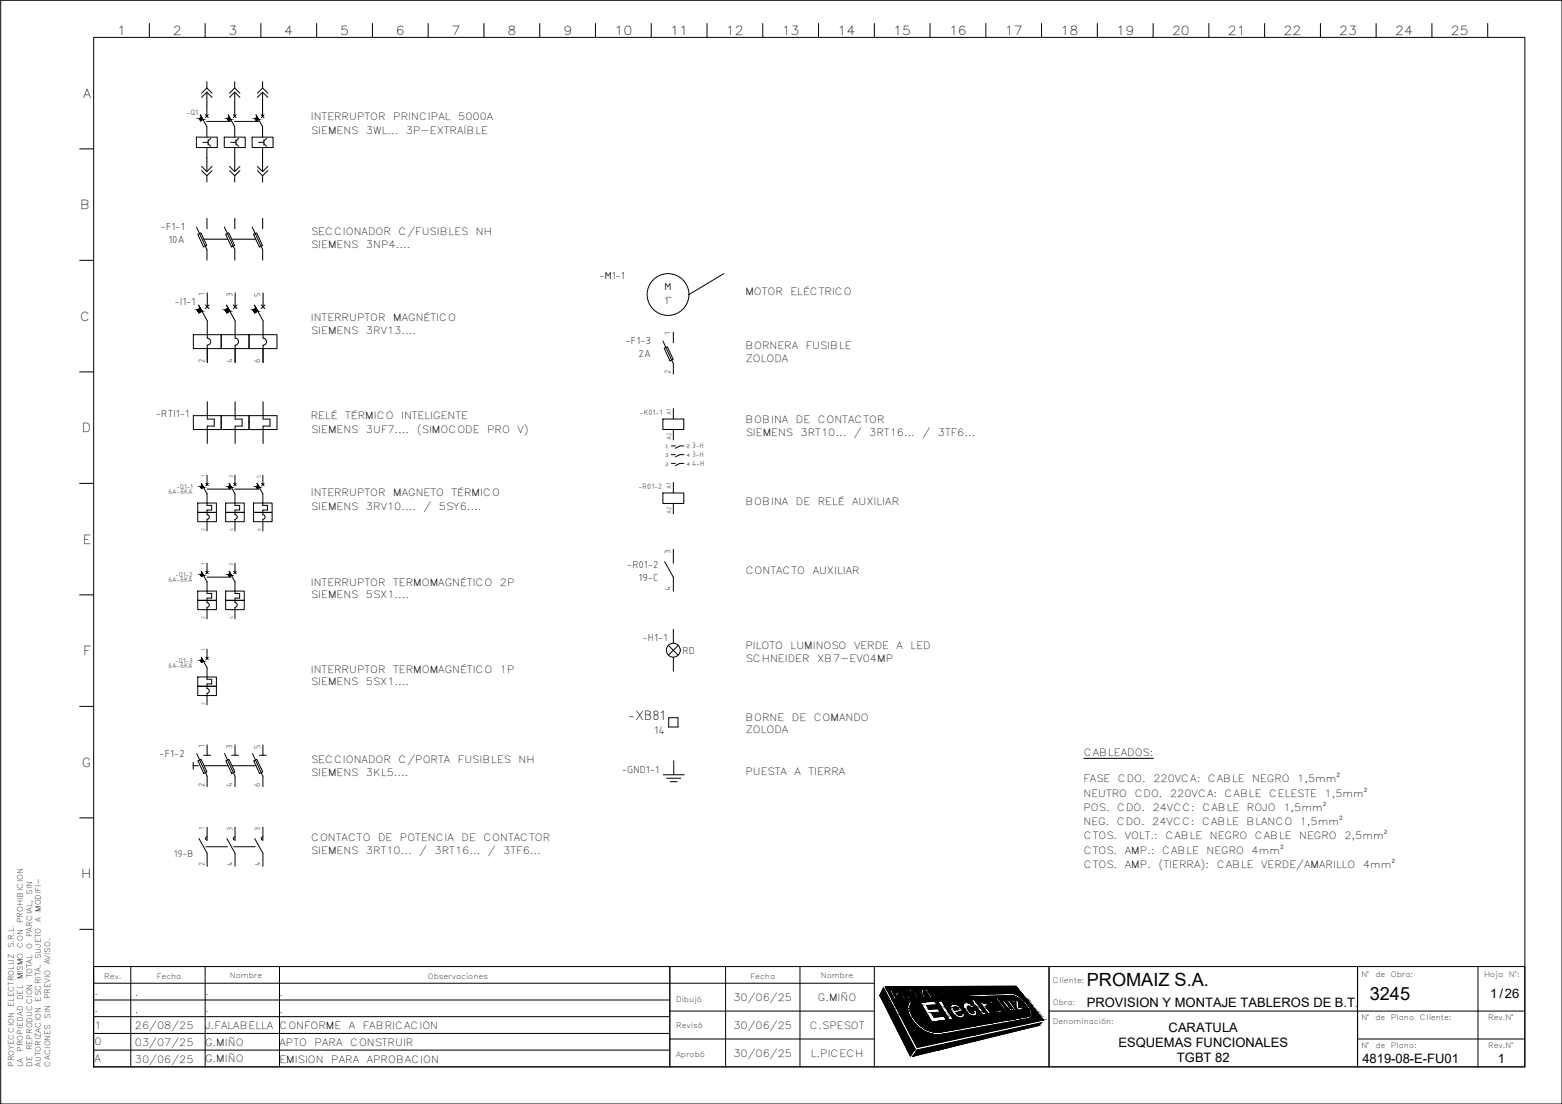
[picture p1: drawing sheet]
<svg xmlns="http://www.w3.org/2000/svg" width="420mm" height="297mm" viewBox="0 0 420 297" stroke-linecap="round" stroke-linejoin="round" font-family="sans-serif">
<defs><g id="words">
<g font-size="4.9">
<text x="292.3" y="265.4">PROMAIZ S.A.</text>
<text x="368.4" y="269">3245</text>
</g>
<text font-size="3.9" x="168.9" y="193.9">-XB81</text>
<g font-size="3.5">
<text x="400.9" y="268.5">1/26</text>
<text x="292.3" y="270.9">PROVISION Y MONTAJE TABLEROS DE B.T.</text>
<text x="300.9" y="281.7">ESQUEMAS FUNCIONALES</text>
<text x="314.3" y="277.7">CARATULA</text>
<text x="316.6" y="285.7">TGBT 82</text>
<text x="366.5" y="285.9">4819-08-E-FU01</text>
<text x="402.9" y="285.9">1</text>
</g>
<g font-size="3.4">
<text x="31.5" y="9.4">1</text>
<text x="46.5" y="9.4">2</text>
<text x="61.5" y="9.4">3</text>
<text x="76.5" y="9.4">4</text>
<text x="91.5" y="9.4">5</text>
<text x="106.5" y="9.4">6</text>
<text x="121.5" y="9.4">7</text>
<text x="136.5" y="9.4">8</text>
<text x="151.5" y="9.4">9</text>
<text x="165.3" y="9.4">10</text>
<text x="180.3" y="9.4">11</text>
<text x="195.3" y="9.4">12</text>
<text x="210.3" y="9.4">13</text>
<text x="225.3" y="9.4">14</text>
<text x="240.3" y="9.4">15</text>
<text x="255.3" y="9.4">16</text>
<text x="270.3" y="9.4">17</text>
<text x="285.3" y="9.4">18</text>
<text x="300.3" y="9.4">19</text>
<text x="315.3" y="9.4">20</text>
<text x="330.3" y="9.4">21</text>
<text x="345.3" y="9.4">22</text>
<text x="360.3" y="9.4">23</text>
<text x="375.3" y="9.4">24</text>
<text x="390.3" y="9.4">25</text>
<text x="22.4" y="26.3">A</text>
<text x="21.5" y="56.3">B</text>
<text x="21.5" y="86.3">C</text>
<text x="22" y="116.3">D</text>
<text x="22.3" y="146.3">E</text>
<text x="22.4" y="176.3">F</text>
<text x="22" y="206.3">G</text>
<text x="21.8" y="236.3">H</text>
</g>
<text font-size="3.1" x="176" y="197.6">14</text>
<g font-size="2.9">
<text x="43.2" y="61.9">-F1-1</text>
<text x="45.3" y="65.4">10A</text>
<text x="161.2" y="74.9">-M1-1</text>
<text x="47" y="82.1">-I1-1</text>
<text x="178.7" y="78">M</text>
<text x="178.7" y="81.8">1~</text>
<text x="168.3" y="92.6">-F1-3</text>
<text x="171.8" y="96">2A</text>
<text x="41.9" y="112.2">-RTI1-1</text>
<text x="168.6" y="152.9">-R01-2</text>
<text x="171.8" y="156.3">19-C</text>
<text x="172.8" y="172.5">-H1-1</text>
<text x="183.6" y="175.9">RD</text>
<text x="42.8" y="203.6">-F1-2</text>
<text x="167.3" y="207.9">-GND1-1</text>
</g>
<g font-size="2.7">
<text x="83.6" y="32.3">INTERRUPTOR</text>
<text x="105.8" y="32.3">PRINCIPAL</text>
<text x="123.2" y="32.3">5000A</text>
<text x="83.7" y="36.1">SIEMENS</text>
<text x="98.4" y="36.1">3WL...</text>
<text x="109.2" y="36.1">3P-EXTRAÍBLE</text>
<text x="83.7" y="63.3">SECCIONADOR</text>
<text x="107.2" y="63.3">C/FUSIBLES</text>
<text x="128" y="63.3">NH</text>
<text x="83.7" y="66.7">SIEMENS</text>
<text x="98.4" y="66.7">3NP4....</text>
<text x="200.5" y="79.3">MOTOR</text>
<text x="212.6" y="79.3">ELÉCTRICO</text>
<text x="83.6" y="86.4">INTERRUPTOR</text>
<text x="83.7" y="89.7">SIEMENS</text>
<text x="98.4" y="89.7">3RV13....</text>
<text x="105.8" y="86.4">MAGNÉTICO</text>
<text x="200.5" y="94">BORNERA</text>
<text x="216.8" y="94">FUSIBLE</text>
<text x="200.6" y="97.3">ZOLODA</text>
<text x="83.6" y="112.7">RELÉ</text>
<text x="92.8" y="112.7">TÉRMICO</text>
<text x="107.9" y="112.7">INTELIGENTE</text>
<text x="200.5" y="113.7">BOBINA</text>
<text x="214.1" y="113.7">DE</text>
<text x="219.9" y="113.7">CONTACTOR</text>
<text x="83.7" y="116.4">SIEMENS</text>
<text x="98.4" y="116.4">3UF7....</text>
<text x="112.1" y="116.4">(SIMOCODE</text>
<text x="131" y="116.4">PRO</text>
<text x="139.2" y="116.4">V)</text>
<text x="200.6" y="117.4">SIEMENS</text>
<text x="215.4" y="117.4">3RT10...</text>
<text x="229.7" y="117.4">/</text>
<text x="233.8" y="117.4">3RT16...</text>
<text x="248.1" y="117.4">/</text>
<text x="252.3" y="117.4">3TF6...</text>
<text x="83.6" y="133.5">INTERRUPTOR</text>
<text x="83.7" y="137.2">SIEMENS</text>
<text x="98.4" y="137.2">3RV10....</text>
<text x="105.8" y="133.5">MAGNETO</text>
<text x="113.9" y="137.2">/</text>
<text x="118.1" y="137.2">5SY6....</text>
<text x="121.5" y="133.5">TÉRMICO</text>
<text x="200.5" y="136">BOBINA</text>
<text x="214.1" y="136">DE</text>
<text x="219.9" y="136">RELÉ</text>
<text x="229.2" y="136">AUXILIAR</text>
<text x="200.6" y="154.5">CONTACTO</text>
<text x="218.6" y="154.5">AUXILIAR</text>
<text x="83.6" y="157.6">INTERRUPTOR</text>
<text x="83.7" y="160.9">SIEMENS</text>
<text x="98.4" y="160.9">5SX1....</text>
<text x="105.8" y="157.6">TERMOMAGNÉTICO</text>
<text x="134.5" y="157.6">2P</text>
<text x="200.5" y="174.7">PILOTO</text>
<text x="200.6" y="178">SCHNEIDER</text>
<text x="212.7" y="174.7">LUMINOSO</text>
<text x="219.8" y="178">XB7-EV04MP</text>
<text x="229.7" y="174.7">VERDE</text>
<text x="241.2" y="174.7">A</text>
<text x="244.9" y="174.7">LED</text>
<text x="83.6" y="181">INTERRUPTOR</text>
<text x="83.7" y="184.4">SIEMENS</text>
<text x="98.4" y="184.4">5SX1....</text>
<text x="105.8" y="181">TERMOMAGNÉTICO</text>
<text x="134.5" y="181">1P</text>
<text x="200.5" y="194">BORNE</text>
<text x="200.6" y="197.3">ZOLODA</text>
<text x="213" y="194">DE</text>
<text x="218.9" y="194">COMANDO</text>
<text x="291.5" y="203.4">CABLEADOS:</text>
<text x="83.7" y="205.3">SECCIONADOR</text>
<text x="83.7" y="208.7">SIEMENS</text>
<text x="98.4" y="208.7">3KL5....</text>
<text x="107.2" y="205.3">C/PORTA</text>
<text x="123.2" y="205.3">FUSIBLES</text>
<text x="139.5" y="205.3">NH</text>
<text x="200.5" y="208.5">PUESTA</text>
<text x="213.7" y="208.5">A</text>
<text x="217.5" y="208.5">TIERRA</text>
<text x="291.4" y="210.5">FASE</text>
<text x="291.4" y="214.4">NEUTRO</text>
<text x="300.7" y="210.5">CDO.</text>
<text x="305.2" y="214.4">CDO.</text>
<text x="310.2" y="210.5">220VCA:</text>
<text x="314.8" y="214.4">220VCA:</text>
<text x="324.9" y="210.5">CABLE</text>
<text x="329.4" y="214.4">CABLE</text>
<text x="336.8" y="210.5">NEGRO</text>
<text x="341.4" y="214.4">CELESTE</text>
<text x="349" y="210.5">1,5mm²</text>
<text x="356.3" y="214.4">1,5mm²</text>
<text x="291.4" y="218.2">POS.</text>
<text x="300.5" y="218.2">CDO.</text>
<text x="310.1" y="218.2">24VCC:</text>
<text x="323.4" y="218.2">CABLE</text>
<text x="335.4" y="218.2">ROJO</text>
<text x="345.2" y="218.2">1,5mm²</text>
<text x="83.7" y="226.2">CONTACTO</text>
<text x="101.7" y="226.2">DE</text>
<text x="107.6" y="226.2">POTENCIA</text>
<text x="124.2" y="226.2">DE</text>
<text x="130" y="226.2">CONTACTOR</text>
<text x="291.4" y="222">NEG.</text>
<text x="291.5" y="225.9">CTOS.</text>
<text x="300.4" y="222">CDO.</text>
<text x="302.5" y="225.9">VOLT.:</text>
<text x="310" y="222">24VCC:</text>
<text x="313.5" y="225.9">CABLE</text>
<text x="323.4" y="222">CABLE</text>
<text x="325.4" y="225.9">NEGRO</text>
<text x="335.3" y="222">BLANCO</text>
<text x="337.6" y="225.9">CABLE</text>
<text x="349.5" y="225.9">NEGRO</text>
<text x="349.6" y="222">1,5mm²</text>
<text x="361.6" y="225.9">2,5mm²</text>
<text x="46.8" y="230.4">19-B</text>
<text x="83.7" y="229.9">SIEMENS</text>
<text x="98.4" y="229.9">3RT10...</text>
<text x="112.8" y="229.9">/</text>
<text x="116.9" y="229.9">3RT16...</text>
<text x="131.2" y="229.9">/</text>
<text x="135.4" y="229.9">3TF6...</text>
<text x="291.5" y="229.7">CTOS.</text>
<text x="291.5" y="233.5">CTOS.</text>
<text x="302.5" y="229.7">AMP.:</text>
<text x="302.5" y="233.5">AMP.</text>
<text x="311.6" y="233.5">(TIERRA):</text>
<text x="312.6" y="229.7">CABLE</text>
<text x="324.5" y="229.7">NEGRO</text>
<text x="327.3" y="233.5">CABLE</text>
<text x="336.7" y="229.7">4mm²</text>
<text x="339.2" y="233.5">VERDE/AMARILLO</text>
<text x="366.6" y="233.5">4mm²</text>
<text x="25.5" y="267.8">.</text>
<text x="36.3" y="267.9">.</text>
<text x="55.2" y="267.8">.</text>
<text x="75.2" y="267.9">.</text>
<text x="197.3" y="269.3">30/06/25</text>
<text x="220" y="269.3">G.MIÑO</text>
<text x="25.5" y="272.3">.</text>
<text x="36.3" y="272.4">.</text>
<text x="55.2" y="272.3">.</text>
<text x="75.2" y="272.4">.</text>
<text x="25.5" y="276.8">1</text>
<text x="25.5" y="281.3">0</text>
<text x="36.3" y="276.9">26/08/25</text>
<text x="36.3" y="281.4">03/07/25</text>
<text x="55.2" y="276.8">J.FALABELLA CONFORME</text>
<text x="55.2" y="281.3">G.MIÑO</text>
<text x="75.2" y="281.4">APTO</text>
<text x="84.6" y="281.4">PARA</text>
<text x="93.8" y="276.9">A</text>
<text x="94.2" y="281.4">CONSTRUIR</text>
<text x="97.6" y="276.9">FABRICACION</text>
<text x="197.3" y="276.8">30/06/25</text>
<text x="217.8" y="276.8">C.SPESOT</text>
<text x="25.5" y="285.8">A</text>
<text x="36.3" y="285.9">30/06/25</text>
<text x="55.2" y="285.8">G.MIÑO</text>
<text x="75.2" y="285.9">EMISION</text>
<text x="89.1" y="285.9">PARA</text>
<text x="98.6" y="285.9">APROBACION</text>
<text x="197.3" y="284.3">30/06/25</text>
<text x="218.1" y="284.3">L.PICECH</text>
</g>
<g font-size="2.3">
<text x="55" y="79.6" transform="rotate(-90 55 79.6)">1</text>
<text x="62.5" y="80" transform="rotate(-90 62.5 80)">3</text>
<text x="70" y="80" transform="rotate(-90 70 80)">5</text>
<text x="180.4" y="90.2" transform="rotate(-90 180.4 90.2)">1</text>
<text x="55" y="97.5" transform="rotate(-90 55 97.5)">2</text>
<text x="62.5" y="97.5" transform="rotate(-90 62.5 97.5)">4</text>
<text x="70" y="97.5" transform="rotate(-90 70 97.5)">6</text>
<text x="180.4" y="100.6" transform="rotate(-90 180.4 100.6)">2</text>
<text x="180.4" y="149" transform="rotate(-90 180.4 149)">3</text>
<text x="180.4" y="159.1" transform="rotate(-90 180.4 159.1)">4</text>
<text x="55" y="201.2" transform="rotate(-90 55 201.2)">1</text>
<text x="62.5" y="201.6" transform="rotate(-90 62.5 201.6)">3</text>
<text x="70" y="201.6" transform="rotate(-90 70 201.6)">5</text>
<text x="55" y="211.7" transform="rotate(-90 55 211.7)">2</text>
<text x="62.5" y="211.7" transform="rotate(-90 62.5 211.7)">4</text>
<text x="70" y="211.7" transform="rotate(-90 70 211.7)">6</text>
</g>
<g font-size="2.2">
<text x="50.1" y="30.9">-Q1</text>
<text x="172.1" y="111.6">-K01-1</text>
<text x="186.2" y="120.6">3-H</text>
<text x="186.2" y="122.9">3-H</text>
<text x="186.2" y="125.3">4-H</text>
<text x="171.8" y="131.5">-R01-2</text>
<text x="55" y="223.3" transform="rotate(-90 55 223.3)">1</text>
<text x="62.5" y="223.6" transform="rotate(-90 62.5 223.6)">3</text>
<text x="70" y="223.6" transform="rotate(-90 70 223.6)">3</text>
<text x="55" y="233.1" transform="rotate(-90 55 233.1)">2</text>
<text x="62.5" y="233.1" transform="rotate(-90 62.5 233.1)">4</text>
<text x="70" y="233.1" transform="rotate(-90 70 233.1)">4</text>
</g>
<g font-size="2">
<text x="8.6" y="240.7" transform="rotate(-90 8.6 240.7)">SIN</text>
<text x="11" y="245.4" transform="rotate(-90 11 245.4)">MODIFI-</text>
<text x="6.2" y="248.5" transform="rotate(-90 6.2 248.5)">PROHIBICION</text>
<text x="11" y="248.2" transform="rotate(-90 11 248.2)">A</text>
<text x="3.7" y="255.2" transform="rotate(-90 3.7 255.2)">S.R.L.</text>
<text x="6.2" y="254.9" transform="rotate(-90 6.2 254.9)">CON</text>
<text x="8.6" y="255.3" transform="rotate(-90 8.6 255.3)">O</text>
<text x="8.6" y="252.2" transform="rotate(-90 8.6 252.2)">PARCIAL,</text>
<text x="6.2" y="263.5" transform="rotate(-90 6.2 263.5)">MISMO</text>
<text x="8.6" y="263.1" transform="rotate(-90 8.6 263.1)">TOTAL</text>
<text x="11" y="258" transform="rotate(-90 11 258)">SUJETO</text>
<text x="13.5" y="259.5" transform="rotate(-90 13.5 259.5)">AVISO.</text>
<text x="28" y="263.3">Rev.</text>
<text x="42.1" y="263.3">Fecha</text>
<text x="61.8" y="263.3">Nombre</text>
<text x="115.1" y="263.3">Observaciones</text>
<text x="201.8" y="263.3">Fecha</text>
<text x="220.8" y="263.3">Nombre</text>
<text x="366.2" y="262.8">N°</text>
<text x="370" y="262.8">de</text>
<text x="374.1" y="262.8">Obra:</text>
<text x="399.2" y="262.9">Hoja</text>
<text x="405.8" y="262.9">N°:</text>
<text x="6.2" y="269.1" transform="rotate(-90 6.2 269.1)">DEL</text>
<text x="11" y="269.5" transform="rotate(-90 11 269.5)">ESCRITA.</text>
<text x="13.5" y="268.9" transform="rotate(-90 13.5 268.9)">PREVIO</text>
<text x="181.9" y="269.5">Dibujó</text>
<text x="283.2" y="264.5">Cliente:</text>
<text x="3.7" y="270.9" transform="rotate(-90 3.7 270.9)">ELECTROLUZ</text>
<text x="13.5" y="274" transform="rotate(-90 13.5 274)">SIN</text>
<text x="283.2" y="275.4">Denominación:</text>
<text x="283.2" y="270.3">Obra:</text>
<text x="366.2" y="274.5">N°</text>
<text x="370" y="274.5">de</text>
<text x="374.1" y="274.5">Plano</text>
<text x="381.9" y="274.5">Cliente:</text>
<text x="400.3" y="274.5">Rev.N°</text>
<text x="181.9" y="276.6">Revisó</text>
<text x="366.2" y="281.9">N°</text>
<text x="370" y="281.9">de</text>
<text x="374.1" y="281.9">Plano:</text>
<text x="400.3" y="282">Rev.N°</text>
<text x="3.7" y="287" transform="rotate(-90 3.7 287)">PROYECCION</text>
<text x="6.2" y="287" transform="rotate(-90 6.2 287)">LA</text>
<text x="6.2" y="283.1" transform="rotate(-90 6.2 283.1)">PROPIEDAD</text>
<text x="8.6" y="287" transform="rotate(-90 8.6 287)">DE</text>
<text x="8.6" y="282.6" transform="rotate(-90 8.6 282.6)">REPRODUCCION</text>
<text x="11" y="287" transform="rotate(-90 11 287)">AUTORIZACION</text>
<text x="13.5" y="287" transform="rotate(-90 13.5 287)">CACIONES</text>
<text x="181.9" y="284.3">Aprobó</text>
</g>
<g font-size="1.9">
<text x="47.4" y="131.5">-Q1-1</text>
<text x="45.4" y="133">6A-6KA</text>
<text x="47.2" y="155.1">-Q1-2</text>
<text x="45.4" y="156.6">6A-6KA</text>
<text x="45.4" y="179.8">6A-6KA</text>
<text x="47.2" y="178.3">-Q1-3</text>
</g>
<g font-size="1.7">
<text x="180.6" y="111.7" transform="rotate(-90 180.6 111.7)">A1</text>
<text x="180.6" y="118.4" transform="rotate(-90 180.6 118.4)">A2</text>
<text x="180.6" y="131.6" transform="rotate(-90 180.6 131.6)">A1</text>
<text x="180.6" y="138.3" transform="rotate(-90 180.6 138.3)">A2</text>
</g>
<g font-size="1.5">
<text x="55.2" y="128.4" transform="rotate(-90 55.2 128.4)">1</text>
<text x="62.7" y="128.6" transform="rotate(-90 62.7 128.6)">3</text>
<text x="70.2" y="128.6" transform="rotate(-90 70.2 128.6)">5</text>
<text x="55.2" y="142.9" transform="rotate(-90 55.2 142.9)">2</text>
<text x="62.7" y="142.9" transform="rotate(-90 62.7 142.9)">4</text>
<text x="70.2" y="142.9" transform="rotate(-90 70.2 142.9)">6</text>
<text x="55.2" y="152.1" transform="rotate(-90 55.2 152.1)">1</text>
<text x="62.7" y="152.3" transform="rotate(-90 62.7 152.3)">3</text>
<text x="55.2" y="166.5" transform="rotate(-90 55.2 166.5)">2</text>
<text x="62.7" y="166.5" transform="rotate(-90 62.7 166.5)">4</text>
<text x="55.2" y="175.2" transform="rotate(-90 55.2 175.2)">1</text>
<text x="55.2" y="189.6" transform="rotate(-90 55.2 189.6)">2</text>
</g>
<g font-size="1.3">
<text x="178.9" y="120.6">1</text>
<text x="178.9" y="122.9">3</text>
<text x="178.9" y="125.3">3</text>
<text x="184.8" y="120.6">2</text>
<text x="184.8" y="122.9">4</text>
<text x="184.8" y="125.3">4</text>
</g>
</g></defs>
<g fill="none" stroke="#000" stroke-width=".27">
<path d="M.2 .1h420v296.9h-420zM25.2 10.1h385v276.9h-385zM40.2 6.3v3.8M55.2 6.3v3.8M70.2 6.3v3.8M85.2 6.3v3.8M100.2 6.3v3.8M115.2 6.3v3.8M130.2 6.3v3.8M145.2 6.3v3.8M160.2 6.3v3.8M175.2 6.3v3.8"/>
<path d="M190.2 6.3v3.8M205.2 6.3v3.8M220.2 6.3v3.8M235.2 6.3v3.8M250.2 6.3v3.8M265.2 6.3v3.8M280.2 6.3v3.8M295.2 6.3v3.8M310.2 6.3v3.8M325.2 6.3v3.8M340.2 6.3v3.8M355.2 6.3v3.8"/>
<path d="M370.2 6.3v3.8M385.2 6.3v3.8M400.2 6.3v3.8M52.8 36.9h5.6v2.8h-5.6zM54.2 25.1l1.4-1.4 1.4 1.4M54.2 26.2l1.4-1.4 1.4 1.4M54.6 32.1l-.6 .4-.4-.6 .6-.4-.3-.6 1.7 3.2v2.8M54.6 38.3h1.4M55.3 30.9l.7 .8M55.6 32.7h6.4M55.6 22v1.7M55.6 24.8v6.5"/>
<path d="M55.6 39.7v6.5M56 37.6v1.4M56 38.7l.7 .7M56 30.9l-.7 .8M56.7 37.2l-.7 .7M60.3 36.9h5.7v2.8h-5.7zM61.7 25.1l1.4-1.4 1.4 1.4M61.7 26.2l1.4-1.4 1.4 1.4M62.1 32.1l-.6 .4-.4-.6 .6-.4-.3-.6 1.7 3.2v2.8M62.1 38.3h1.4M62.8 30.9l.7 .8M63.1 32.7h6.4"/>
<path d="M63.1 22v1.7M63.1 24.8v6.5M63.1 39.7v6.5M63.5 37.6v1.4M63.5 38.7l.7 .7M63.5 30.9l-.7 .8M64.2 37.2l-.7 .7M67.8 36.9h5.6v2.8h-5.6zM69.2 25.1l1.4-1.4 1.5 1.4M69.2 26.2l1.4-1.4 1.5 1.4M69.6 32.1l-.6 .4-.4-.6 .6-.4-.3-.6 1.7 3.2v2.8M69.6 38.3h1.4"/>
<path d="M70.3 30.9l.7 .8M70.6 22v1.7M70.6 24.8v6.5M70.6 39.7v6.5M71 37.6v1.4M71 38.7l.7 .7M71 30.9l-.7 .8M71.7 37.2l-.7 .7M21.4 40.1h3.8M54.2 45.9l1.4 1.4 1.4-1.4M54.2 44.8l1.4 1.4 1.4-1.4M55.6 47.3v1.7"/>
<path d="M55.7 58.7v2.9M61.7 45.9l1.4 1.4 1.4-1.4M61.7 44.8l1.4 1.4 1.4-1.4M63.1 47.3v1.7M63.2 58.7v2.9M69.2 45.9l1.4 1.4 1.5-1.4M69.2 44.8l1.4 1.4 1.5-1.4M70.6 47.3v1.7M70.7 58.7v2.9M21.4 70h3.8M52.9 61.1l2.8 6.1v2.8M53.2 63l.8-.4 1.6 3.4-.8 .4z"/>
<path d="M54.8 64.4h6.5M55.8 78.8v3.8M60.3 61.1l2.9 6.1v2.8M60.7 63l.8-.4 1.6 3.4-.8 .4zM62.3 64.4h6.5M63.2 78.8v3.8M67.8 61.1l2.9 6.1v2.8M68.2 63l.8-.4 1.6 3.4-.8 .4zM70.8 78.8v3.8M194.7 73.6l-9.4 5.7M52 90.1h7.5v3.7h-7.5zM54.3 83.7l-.8 .5-.4-.8 .8-.5-.5-.8 2.4 4.2-.1 4.7a.94 .94 0 0 1 1 .9 .94 .94 0 0 1-1 1l.1 4.6"/>
<path d="M55.2 82l1 1M56.2 82l-1 1M59.5 90.1h7.5v3.7h-7.5zM60.9 82.1l2.3 4.2v4.7M61.4 82.9l-.8 .5 .4 .8 .8-.5M62.8 82l1 1M63.2 91a.94 .94 0 0 1 1 .9 .94 .94 0 0 1-1 1M63.2 92.9v4.6M63.8 82l-1 1M67 90.1h7.5v3.7h-7.5zM69.3 83.7l-.8 .5-.4-.8 .8-.5-.5-.8 2.4 4.2-.1 4.7a.94 .94 0 0 1 1 .9 .94 .94 0 0 1-1 1l.1 4.6M70.3 82l.9 1"/>
<path d="M71.2 82l-.9 1M178.3 91.7l2.8 6.1v2.8M178.6 93.7l.9-.4 1.6 3.4-.9 .4zM181.1 89.4v2.8M21.4 100.1h3.8M52 111.8h22.5v3.8h-22.5zM55.8 108.1v4.7h1.8v1.8h-1.8v4.7M59.5 113.7h.1M59.5 111.8v3.8M63.2 108.1v4.7h1.9v1.8h-1.9v4.7M67 113.7h.1M67 111.8v3.8"/>
<path d="M70.8 108.1v4.7h1.8v1.8h-1.8v4.7M178.3 112.7h5.6v2.9h-5.6zM180.6 120h1.1M181.1 109.9v2.8M181.1 115.6v2.8M184 120h-1.1l-1.2 .6M21.4 130.1h3.8M53.2 137.9h5v2.5h-5zM53.2 135.3h5v2.6h-5zM54.7 131.1l-.5 .4-.3-.6 .5-.3-.3-.5 1.6 2.7v3.2h1.2v1.2h-1.2v1.3a.62 .62 0 0 1 .6 .6 .62 .62 0 0 1-.6 .6v3.2M55.4 130l.6 .7M55.7 127.9v2.5"/>
<path d="M55.7 131.6h6.4M56 130l-.6 .7M60.7 137.9h5v2.5h-5zM60.7 135.3h5v2.6h-5zM61.6 130.1l1.6 2.7v3.2h1.3v1.2h-1.3v1.3a.62 .62 0 0 1 .6 .6 .62 .62 0 0 1-.6 .6v3.2M61.9 130.6l-.5 .3 .3 .6 .6-.4M62.9 130l.6 .7M63.1 131.6h6.5M63.2 127.9v2.5M63.5 130l-.6 .7M68.2 137.9h5v2.5h-5zM68.2 135.3h5v2.6h-5z"/>
<path d="M69.7 131.1l-.5 .4-.3-.6 .5-.3-.3-.5 1.6 2.7v3.2h1.2v1.2h-1.2v1.3a.62 .62 0 0 1 .6 .6 .62 .62 0 0 1-.6 .6v3.2M70.4 130l.6 .7M70.7 127.9v2.5M71 130l-.6 .7M178.3 132.6h5.6v2.9h-5.6zM180.6 122.3h1.1M180.6 124.7h1.1M181.1 129.8v2.8M181.1 135.5v2.8M184 122.3h-1.1l-1.2 .6M184 124.7h-1.1l-1.2 .6M53.2 159h5v2.5h-5z"/>
<path d="M54.7 154.8l-.5 .3-.3-.5 .5-.3-.3-.6 1.6 2.8v3.2h1.2v1.2h-1.2v1.2a.62 .62 0 0 1 .6 .7 .62 .62 0 0 1-.6 .6v3.1M55.4 153.7l.6 .7M55.7 151.5v2.5M55.7 155.3h6.4M56 153.7l-.6 .7M60.7 159h5v2.5h-5zM62.3 154.8l-.6 .3-.3-.5 .5-.3-.3-.6 1.6 2.8v3.2h1.3v1.2h-1.3v1.2a.62 .62 0 0 1 .6 .7 .62 .62 0 0 1-.6 .6v3.1M62.9 153.7l.6 .7M63.2 151.5v2.5M63.5 153.7l-.6 .7M178.8 151.1l2.3 4.2v3.8M181.1 147.8v3.8"/>
<path d="M21.4 160h3.8M53.2 161.5h5v2.5h-5zM54.7 177.9l-.5 .4-.3-.6 .5-.3-.3-.6 1.6 2.8v3.2h1.2v1.2h-1.2v1.3a.62 .62 0 0 1 .6 .6 .62 .62 0 0 1-.6 .6M55.4 176.8l.6 .7M55.7 174.7v2.5M56 176.8l-.6 .7M60.7 161.5h5v2.5h-5zM179.8 173.6l2.6 2.7M181.1 169.3v3.8M181.1 176.8v3.8M182.4 173.6l-2.6 2.7M21.4 190.1h3.8"/>
<path d="M53.2 184.6h5v2.5h-5zM53.2 182.1h5v2.5h-5zM55.7 186.5v3.1M179.9 193.1h2.5v2.5h-2.5zM52 206h1.4M52 205.1v1.9M52.9 202.7l2.8 6.1v2.9M53.2 204.7l.9-.4 1.6 3.4-.9 .4zM54.8 203.2h1.9M54.9 206h6.5M55.7 200.4v2.8M60.4 202.7l2.8 6.1v2.9"/>
<path d="M60.7 204.7l.9-.4 1.6 3.4-.9 .4zM62.3 203.2h1.9M62.4 206h6.5M63.2 200.4v2.8M67.9 202.7l2.8 6.1v2.9M68.2 204.7l.9-.4 1.6 3.4-.9 .4zM69.8 203.2h1.8M70.7 200.4v2.8M178.4 208.5h5.6M179.3 209.4h3.8M180.3 210.3h1.9M181.2 204.7v3.8"/>
<path d="M291.5 204h18.7M21.4 220.1h3.8M53.5 225.6l2.2 4v3.5M55.4 227.8h5.8M55.7 225.2a.43 .43 0 0 0-.4 .4 .43 .43 0 0 0 .4 .4M55.7 222.6v3.5M61 225.6l2.2 4v3.5M62.9 227.8h5.8M63.2 225.2a.43 .43 0 0 0-.4 .4 .43 .43 0 0 0 .4 .4M63.2 222.6v3.5M68.5 225.6l2.2 4v3.5M70.7 225.2a.43 .43 0 0 0-.4 .4 .43 .43 0 0 0 .4 .4"/>
<path d="M70.7 222.6v3.5M21.4 250h3.8M25.2 260.1h385v26.9h-385zM25.2 264.5h210M25.2 278.1h155M25.2 273.5h155M25.2 269.1h155M35.2 260.1v26.9M55.2 260.1v26.9M75.2 260.1v26.9M180.2 272h55M180.2 279.6h55"/>
<path d="M180.2 260.1v26.9M195.2 260.1v26.9M215.2 260.1v26.9M235.2 260.1v26.9M237.6 265.8l8.5 16.4-1.2 1.9-8.2-16.3zM238.1 265.5l35.2-.1 7.3 9-33.9 7.4zM239.3 266.4h1.4a.94 .94 0 0 1 .7 1.4h-.8l.6 1.1h-.6zM240.1 266.7h.4a.46 .46 0 0 1 .3 .8h-.3zM243.2 266.3l-1.5 .1 1.5 2.5 .5-.1-.6-1h.6l.7 1h.6l-1.1-1.2M243.2 266.3l.6 .5 .1 .7M243.4 267.1l-.2 .3M243.4 267.1l-.3-.4h-.7l.5 .7h.3"/>
<path d="M244.7 266.3a1.91 1.91 0 0 1 1.9 2.4 1.91 1.91 0 0 1-1.9-2.4zM245.1 266.7a1.75 1.75 0 0 1 1.2 1.7 1.75 1.75 0 0 1-1.2-1.7zM247.5 269.6l3.9-.2 .7 1-2.8 .1 .6 1 2.4-.1 .6 .9-2.4 .2 .8 1.2 2.6-.3 .7 1.1-3.9 .5zM248.4 267.5l.7 1.1h-.6l-.5-.9-1.6-1.4 .6-.1 .9 .8-.1-.8h.5l.1 1.3M248.7 266.2l1.4-.1 .3 .5h-.8l.3 .5h.7l.3 .4h-.7l.4 .6h.8l.2 .4h-1.3zM251.9 277.8h.1M252.2 269.4l1.1-.1 3.2 4.9-1.2 .2zM252.7 267.6l.1 .4a1.49 1.49 0 0 1-1-1.5l.4 .4 .4-.1-.1-.2a.84 .84 0 0 0-1.3-.3 2.3 2.3 0 0 0 1.9 2.2l.1-.9h-.5M253.2 266.1a1.32 1.32 0 0 1 1.3 .7h-.3l-.5-.3a1.48 1.48 0 0 0 1 1.5v-.4l.3-.1 .2 .8a1.01 1.01 0 0 1-1.5-.6l-.2-.3a1.16 1.16 0 0 1-.3-1.3zM254.6 266.1h.5l1.4 2.1h-.5zM256.2 266.1a1.77 1.77 0 0 1 1.7 2.1 1.77 1.77 0 0 1-1.7-2.1zM256.5 266.3a1.7 1.7 0 0 1 1.1 1.6 1.7 1.7 0 0 1-1.1-1.6z"/>
<path d="M256.7 271.8l-.1-.3a.44 .44 0 0 1 .1-.5 .44 .44 0 0 1 .6 0l.6 .6-1.2 .2M257.7 266.1h.4l1.2 1.1-.7-1.1h.4l1.3 1.9-.3 .1-1.3-1.1 .8 1.1-.4 .1zM259.2 272.1a2.77 2.77 0 0 0-3.2-1.8 2.17 2.17 0 0 0 1 3.2 1.37 1.37 0 0 0 2.4-.5v-.4M259.2 272.1l-2.1 .3 .5 .5a.63 .63 0 0 0 1 .1v-.3M259.4 272.6l-.8 .1M262.2 271l-1.3-1a1.06 1.06 0 0 0-1.4-.2 1.06 1.06 0 0 0-.3 1.4 2.99 2.99 0 0 0 3.2 2.1 1.18 1.18 0 0 0 .2-1.6l-.9 .1 .2 .8a1.67 1.67 0 0 1-1.6-1.8h.3l.6 .4M262.2 271l-1 .2M263.7 272.5a1.26 1.26 0 0 0 1.3 .5M264.4 272.1l.4 .2M264.4 272.1l-1.2-1.7h.4l-.4-.6h-.5l-.6-.9-.9 .1 .7 .9h-.4l.4 .6h.4l1.5 2.1M264.8 272.3l.7 .7-.6 .1M265.1 269.6h-.3l-.1 .4-.3-.3h-.8l2.2 3.2 .8-.1-1.3-1.9 .1-.3 .4-.1-.7-.9"/>
<path d="M266.4 269.5a2.36 2.36 0 0 1 2.8 1.7l.2 .9-.2 .3a2.36 2.36 0 0 1-2.9-1.7l-.1-.9zM266.9 269.9l1 .3 .6 .5 .1 .3a.48 .48 0 0 1 .1 .8 .48 .48 0 0 1-.7 0l-.3-.1-.7-.7-.3-.6zM267.6 268.4l.7-.1 2.8 3.9-.6 .1zM269 272.7l.4-.2 .4 .1 .3 .4h-.7l1.1 .4 .5 .6-.2 .4-.7-.1-.4-.5 .3-.1 .3 .3 .1-.1-.9-.4-.5-.6zM269.5 269.2h.7l1.4 1.9 .6 .3 .1-.3-1.5-1.9 .7-.1 2 2.8-.6 .1-.3-.4v.3a.91 .91 0 0 1-1.4-.4zM269.5 272.5h.1M271 274.1l.3-.1 .2 .3h-.2zM271 272.4l.1-.1a.84 .84 0 0 1 1.3 .8l.2 .1 .7 .8-.4 .1-.5-.7h-.3l.5 .7-.4 .1zM271.7 272.5l.2 .1M271.7 272.5h-.4l.4 .6 .4-.1-.2-.4M271.8 269.1l1.7-.1 .5 .5 .1 1.6 .9-.1 .5 .6-1.6 .3-.6-.8-.1-1.5-.9 .1zM272.7 272.1h.4l1.1 1.4 .5-.1 .2 .3-.8 .1z"/>
<path d="M273.1 273.7l.3-.1 .2 .3-.2 .1zM274.8 273.4h.2l.3 .2-.3 .1zM276.9 273.3a2.7 2.7 0 0 0-1-2.8l-1.6-1.6-1.9-1.1-11.6 .5-.3-.6 11.7-.4a7.8 7.8 0 0 1 5.4 5.6l-.2 .7-.7 .5M276.9 273.3l-23.8 4.4a8 8 0 0 1-7.7-4.3l-.6-1.5a2.8 2.8 0 0 1 .5-2.4l-.5-.2a4.5 4.5 0 0 0 .7 5.4 8.4 8.4 0 0 0 8 3.6l23.2-4.2M282.2 272h127.9M282.2 260.1v26.9M365.1 279.6h45M365.2 260.1v26.9M397.6 260.1v26.9M25.2 282.5h155M246.7 282.5l33.4-7.3-.8 .7-33.7 8.3z"/>
<circle cx="179.7" cy="79.2" r="5.6"/>
<circle cx="181.1" cy="174.9" r="1.87"/>
</g>
<g fill="#000" stroke="#000" stroke-width=".27">
<path d="M53.6 31.9h.8l.2 .2zM53.6 31.9l.6-.4 .2 .4zM61.1 31.9h.8l.2 .2zM61.1 31.9l.6-.4 .2 .4zM68.6 31.9h.8l.2 .2zM68.6 31.9l.6-.4 .2 .4zM53.1 83.4h1l.2 .3zM53.1 83.4l.8-.5 .2 .5zM60.6 83.4h1l.2 .3zM60.6 83.4l.8-.5 .2 .5zM68.1 83.4h1l.2 .3zM68.1 83.4l.8-.5 .2 .5z"/>
<path d="M53.9 130.9h.7l.1 .2zM53.9 130.9l.5-.3 .2 .3zM61.4 130.9h.7l.2 .2zM61.4 130.9l.5-.3 .2 .3zM68.9 130.9h.7l.1 .2zM68.9 130.9l.5-.3 .2 .3zM53.9 154.6h.7l.1 .2zM53.9 154.6l.5-.3 .2 .3zM61.4 154.6h.7l.2 .2zM61.4 154.6l.5-.3 .2 .3zM53.9 177.7h.7l.1 .2zM53.9 177.7l.5-.3 .2 .3z"/>
<path d="M237.6 265.8l1.1 2h-2zM243.3 266.4h1.3zM244.9 278.4h17.5l-15.7 3.4zM247 266.2l.9 .8zM247 266.2h.8l.1 .8zM249.9 271.5h.2zM249.9 267.1h.6zM250.5 268.1h.9zM254.9 268.5h12.8zM256.9 270.9h.2zM257.5 267.9h.1zM261.5 272.7h.3z"/>
<path d="M262.1 270.5h.2zM262.7 269.8h.3zM262.7 269.8h.2zM264.8 272.3h.2zM265.6 270.5h.1zM267.2 271.3h1.6zM267.4 271.4h.1zM267.3 270h.1zM267.5 271.5h.2zM267.4 270h.2zM267.6 270.1h.2zM267.7 271.7h.1z"/>
<path d="M267.8 270.2h.1zM267.8 271.8h.2zM267.9 270.3h.2zM268 271.8h.2zM268.2 271.9h.2zM268.1 270.5l.2-.1zM268.4 271.9h.1zM268.4 271.9v.1zM271 274h.2zM271.7 273.1h.2zM271.6 272.5h.2zM271.9 271.4h.2z"/>
<path d="M271.9 271.4h.3zM272.1 267.8h.2zM272.1 273.4h.2zM272.9 269.6h.3zM238.1 265.5h35.3zM273 273.6h.4zM274.1 271h.9zM274.2 273.4h.5zM276.9 275.9l3.2-.7-.8 .7zM244.1 282.5h1.8l-1 1.6zM246.7 282.5h5.7l-6.6 1.6z"/>
<path d="M53.6 31.9l.2 .2h.8zM53.8 32.1h.8l-.6 .4z"/>
<path d="M61.1 31.9l.2 .2h.8zM61.3 32.1h.8l-.6 .4z"/>
<path d="M68.6 31.9l.1 .2h.9zM68.7 32.1h.9l-.6 .4z"/>
<path d="M53.1 83.4l.2 .3h1zM53.3 83.7h1l-.8 .5z"/>
<path d="M60.6 83.4l.1 .3h1.1zM60.7 83.7h1.1l-.8 .5z"/>
<path d="M68.1 83.4l.1 .3h1.1zM68.2 83.7h1.1l-.8 .5z"/>
<path d="M53.9 130.9l.1 .2h.7zM54 131.1h.7l-.5 .4z"/>
<path d="M61.4 130.9l.1 .2h.8zM61.5 131.1h.8l-.6 .4z"/>
<path d="M68.9 130.9l.1 .2h.7zM69 131.1h.7l-.5 .4z"/>
<path d="M53.9 154.6l.1 .2h.7zM54 154.8h.7l-.5 .3z"/>
<path d="M61.4 154.6l.1 .2h.8zM61.5 154.8h.8l-.6 .3z"/>
<path d="M53.9 177.7l.1 .2h.7zM54 177.9h.7l-.5 .4z"/>
<path d="M238.6 266.4h3.1zM238.6 266.4h3.1z"/>
<path d="M236.7 267.8l9.4 14.4-7.4-14.4zM236.7 267.8l9.4 14.4h-2.2z"/>
<path d="M238.6 266.4l2 2.5-1.3-2.5zM238.6 266.4l2 2.5h-.7z"/>
<path d="M240.1 266.7h.5zM240.1 266.7h.5z"/>
<path d="M240.1 266.7l.6 .1zM240.1 266.7l.6 .1z"/>
<path d="M240.1 266.8h.6zM240.1 266.8h.6z"/>
<path d="M240.1 266.8l.7 .1zM240.1 266.8l.7 .1z"/>
<path d="M240.1 266.9l.7 .1zM240.1 266.9l.7 .1z"/>
<path d="M240.5 267.5h.3zM240.5 267.5h.4z"/>
<path d="M240.2 267h.7zM240.2 267h.7z"/>
<path d="M240.2 267l.7 .1zM240.2 267l.7 .1z"/>
<path d="M240.2 267.1h.7zM240.2 267.1h.7z"/>
<path d="M240.3 267.1l.7 .1zM240.3 267.1l.7 .1z"/>
<path d="M240.4 267.4h.5zM240.4 267.4l.5 .1z"/>
<path d="M240.3 267.2h.7zM240.3 267.2h.7z"/>
<path d="M240.3 267.2l.7 .1zM240.3 267.2l.7 .1z"/>
<path d="M240.4 267.3l.6 .1zM240.4 267.3l.6 .1z"/>
<path d="M240.4 267.4h.6zM240.4 267.4h.5z"/>
<path d="M240.7 266.4h1zM240.7 266.4h1z"/>
<path d="M240.7 266.4h1zM240.7 266.4h1z"/>
<path d="M240.8 266.4l1 .1zM240.8 266.4l1 .1z"/>
<path d="M241 266.5h.8zM241 266.5h.8z"/>
<path d="M241.1 266.5l.8 .1zM241.1 266.5l.8 .1z"/>
<path d="M241.2 266.6l.7 .1zM241.2 266.6l.7 .1z"/>
<path d="M241.3 266.7l.7 .1zM241.3 266.7l.7 .1z"/>
<path d="M241.4 266.8l.6 .1zM241.4 266.8l.6 .1z"/>
<path d="M241.5 266.9l.6 .1zM241.5 266.9l.6 .1z"/>
<path d="M241.6 267l.6 .2zM241.6 267l.6 .2z"/>
<path d="M241.6 267.2l.7 .1zM241.6 267.2l.7 .1z"/>
<path d="M241.7 267.3l.6 .1zM241.7 267.3l.6 .1z"/>
<path d="M241.7 267.4l.7 .1zM241.7 267.4l.7 .1z"/>
<path d="M241.7 267.5l.7 .1zM241.7 267.5l.7 .1z"/>
<path d="M241.6 267.6l.9 .1zM241.6 267.6l.9 .1h-1z"/>
<path d="M241.5 267.7l1 .1zM241.4 267.8h1.1z"/>
<path d="M241.4 267.8h1.2zM241.3 267.8h1.3z"/>
<path d="M240.6 267.8l2.6 1.1-.6-1.1zM240.6 267.8l2.6 1.1h-2z"/>
<path d="M238.6 266.3h4.4zM238.6 266.3h4.6z"/>
<path d="M238.6 266.3h4.4zM238.6 266.3l3.1 .1z"/>
<path d="M242.4 266.7h.6zM242.4 266.7h.6z"/>
<path d="M242.4 266.7h.7zM242.4 266.7h.7z"/>
<path d="M242.4 266.7h.7zM242.4 266.7h.7z"/>
<path d="M242.5 266.7h.7zM242.5 266.7h.7z"/>
<path d="M242.5 266.7l.7 .1zM242.5 266.7l.7 .1z"/>
<path d="M242.9 267.4h.3zM242.9 267.4h.3z"/>
<path d="M242.5 266.8l.8 .1zM242.5 266.8l.8 .1z"/>
<path d="M242.5 266.9l.9 .2-.1-.2zM242.5 266.9l.9 .2h-.7z"/>
<path d="M242.8 267.4h.5zM242.8 267.4h.4z"/>
<path d="M242.8 267.4h.5zM242.8 267.4h.5z"/>
<path d="M242.8 267.3h.6zM242.8 267.3l.5 .1z"/>
<path d="M242.8 267.3h.6zM242.8 267.3h.6z"/>
<path d="M242.7 267.1h.7zM242.7 267.1h.7z"/>
<path d="M242.7 267.1l.7 .1zM242.7 267.1l.7 .1z"/>
<path d="M242.8 267.3h.6zM242.8 267.3h.6z"/>
<path d="M242.7 267.2h.7zM242.7 267.2h.7z"/>
<path d="M242.7 267.2h.7zM242.7 267.2h.7z"/>
<path d="M242.8 267.2h.6zM242.8 267.2l.6 .1z"/>
<path d="M243.1 267.8h.5zM243.1 267.8h.5z"/>
<path d="M243.1 267.8h.5zM243.1 267.8h.5z"/>
<path d="M243.1 267.8h.6zM243.1 267.8h.6z"/>
<path d="M243.1 267.8l.7 .1zM243.1 267.8l.7 .1z"/>
<path d="M243.1 267.9h.7zM243.1 267.9h.7z"/>
<path d="M243.2 267.9l1.2 .9-.6-.9zM243.2 267.9l1.2 .9h-.7z"/>
<path d="M244.1 267.6h.8zM244.1 267.6h.8z"/>
<path d="M241.2 271.3l3 .7-.1-.7zM241.2 271.3l3 .7h-2.6z"/>
<path d="M240.8 270.6l3.3 .7 .1-.7zM240.8 270.6l3.3 .7h-2.9z"/>
<path d="M241.6 272l2.8 .5-.2-.5zM241.6 272l2.8 .5h-2.5z"/>
<path d="M240.6 270.1l3.6 .5 .1-.5zM240.6 270.1l3.6 .5h-3.4z"/>
<path d="M241.9 272.5l2.7 .6-.2-.6zM241.9 272.5l2.7 .6h-2.5z"/>
<path d="M243.7 266.7h.8zM243.7 266.7h.8z"/>
<path d="M243.8 266.7l.8 .1zM243.8 266.7l.8 .1z"/>
<path d="M243.6 266.5l1 .1zM243.6 266.5l1 .1z"/>
<path d="M243.6 266.6h1zM243.6 266.6l.9 .1z"/>
<path d="M243.8 266.8l.8 .1zM243.8 266.8l.8 .1z"/>
<path d="M243.9 266.9h.7zM243.9 266.9h.7z"/>
<path d="M243.9 266.9l.7 .2zM243.9 266.9l.7 .2z"/>
<path d="M243.5 266.5h1.1zM243.5 266.5h1.1z"/>
<path d="M242.1 273.1l2.8 .5-.3-.5zM242.1 273.1l2.8 .5h-2.5z"/>
<path d="M243.4 266.4h1.2zM243.4 266.4l1.2 .1z"/>
<path d="M243.9 267.1l.7 .1zM243.9 267.1l.7 .1z"/>
<path d="M243.3 266.4h1.3zM243.3 266.4h1.3z"/>
<path d="M244 267.2h.6zM244 267.2h.6z"/>
<path d="M243.2 266.3h1.4zM243.2 266.3h1.4z"/>
<path d="M243.2 266.3h1.4zM243.2 266.3l1.4 .1zM243.3 266.4h1.3z"/>
<path d="M244 267.2l.7 .1zM244 267.2l.7 .1z"/>
<path d="M244 267.3l.7 .1zM244 267.3l.7 .1z"/>
<path d="M238.5 266.2h6.2zM238.5 266.2l6.1 .1z"/>
<path d="M244 267.4h.8zM244 267.4h.8z"/>
<path d="M240.2 269.4l4.1 .7 .4-.7zM240.2 269.4l4.1 .7h-3.7z"/>
<path d="M244 267.4l.8 .2zM244 267.4l.8 .2z"/>
<path d="M240.2 269.3h4.6zM240.2 269.3l4.5 .1z"/>
<path d="M243.9 267.6h1zM243.9 267.6h1z"/>
<path d="M238.5 266.2h6.4zM238.5 266.2h6.2z"/>
<path d="M244.1 267.6l.8 .2zM244.1 267.6l.8 .2z"/>
<path d="M242.4 273.6l2.8 .6-.3-.6zM242.4 273.6l2.8 .6h-2.5z"/>
<path d="M244.3 267.8l.7 .1zM244.3 267.8l.7 .1z"/>
<path d="M244.9 268.8h1.4zM244.9 268.8h1.4z"/>
<path d="M238.5 266.2h6.5zM238.5 266.2h6.4z"/>
<path d="M244.4 267.9h.7zM244.4 267.9h.7z"/>
<path d="M244.4 267.9l.8 .2-.1-.2zM244.4 267.9l.8 .2h-.7z"/>
<path d="M242.7 274.2l2.8 .5-.3-.5zM242.7 274.2l2.8 .5h-2.5z"/>
<path d="M244.5 268.1l.9 .2-.2-.2zM244.5 268.1l.9 .2h-.8z"/>
<path d="M245.1 266.7h.2zM245.1 266.7h.2z"/>
<path d="M245.1 266.7h.2zM245.1 266.7h.2z"/>
<path d="M245.1 266.7h.3zM245.1 266.7h.3z"/>
<path d="M245 266.7l.5 .1zM245 266.7l.5 .1z"/>
<path d="M244.6 268.3l1 .2zM244.6 268.3l1 .2h-.8z"/>
<path d="M245 266.8h.5zM245 266.8h.5z"/>
<path d="M245 266.8l.6 .1zM245 266.8l.6 .1z"/>
<path d="M243 274.7l2.9 .5-.4-.5zM243 274.7l2.9 .5h-2.7z"/>
<path d="M245 266.9h.6zM245 266.9h.6z"/>
<path d="M245 266.9l.7 .1zM245 266.9l.7 .1z"/>
<path d="M244.8 268.5l1.1 .1zM244.8 268.5l1.1 .1z"/>
<path d="M245.1 267h.6zM245.1 267h.6z"/>
<path d="M245.1 267l.7 .1zM245.1 267l.7 .1z"/>
<path d="M245.1 267.1l.8 .1zM245.1 267.1l.8 .1z"/>
<path d="M244.9 268.6l1.2 .1zM244.9 268.6l1.2 .1z"/>
<path d="M245.1 267.2l.9 .1zM245.1 267.2l.9 .1z"/>
<path d="M243.2 275.2l3.1 .4-.4-.4zM243.2 275.2l3.1 .4h-2.9z"/>
<path d="M245.2 267.3h.8zM245.2 267.3h.8z"/>
<path d="M245.2 267.3l.9 .1zM245.2 267.3l.9 .1z"/>
<path d="M245.2 267.4l.9 .1zM245.2 267.4l.9 .1z"/>
<path d="M244.9 268.7l1.4 .1zM244.9 268.7l1.4 .1z"/>
<path d="M245.3 267.5l.8 .1zM245.3 267.5l.8 .1z"/>
<path d="M245.3 267.6l.9 .1zM245.3 267.6l.9 .1z"/>
<path d="M245.4 267.7l.8 .1zM245.4 267.7l.8 .1z"/>
<path d="M245.4 267.8l.9 .1zM245.4 267.8l.9 .1z"/>
<path d="M245.5 267.9h.8zM245.5 267.9h.8z"/>
<path d="M245.6 267.9l.7 .1zM245.6 267.9l.7 .1z"/>
<path d="M246.1 268.4h.2zM246.1 268.4h.2z"/>
<path d="M245.6 268l.7 .1zM245.6 268l.7 .1z"/>
<path d="M246.1 268.4h.2zM246.1 268.4h.2z"/>
<path d="M245.7 268.1h.6zM245.7 268.1h.6z"/>
<path d="M245.7 268.1l.7 .1zM245.7 268.1l.7 .1z"/>
<path d="M246 268.3h.3zM246 268.3h.3z"/>
<path d="M246 268.3h.3zM246 268.3l.3 .1z"/>
<path d="M243.4 275.6l3.4 .5-.5-.5zM243.4 275.6l3.4 .5h-3.1z"/>
<path d="M245.8 268.2h.6zM245.8 268.2h.6z"/>
<path d="M245.9 268.2h.5zM245.9 268.2l.4 .1z"/>
<path d="M245.4 266.3l1.1 .1zM245.4 266.3l1.1 .1z"/>
<path d="M245.6 266.4l1.1 .1zM245.6 266.4l1.1 .1z"/>
<path d="M245.9 266.5l1 .2-.2-.2zM245.9 266.5l1 .2h-.9z"/>
<path d="M243.7 276.1l3.5 .4-.4-.4zM243.7 276.1l3.5 .4h-3.3z"/>
<path d="M245.4 266.2h1.5zM245.4 266.2h1.6z"/>
<path d="M245.4 266.2h1.5zM245.4 266.2l1 .1z"/>
<path d="M246 266.7l1.2 .2-.3-.2zM246 266.7l1.2 .2h-.9z"/>
<path d="M247 266.2h.8zM247 266.2h.8z"/>
<path d="M246.3 266.9l1.1 .3-.2-.3zM246.3 266.9l1.1 .3h-1z"/>
<path d="M243.9 276.5l3.9 .3-.6-.3zM243.9 276.5l3.9 .3h-3.7z"/>
<path d="M246.4 267.2l1.3 .2-.3-.2zM246.4 267.2l1.3 .2h-1.1z"/>
<path d="M245.3 269.6l2.6 .7-.4-.7zM245.3 269.6l2.6 .7h-3z"/>
<path d="M246.6 267.4l1.3 .2-.2-.2zM246.6 267.4l1.3 .2h-1.2z"/>
<path d="M245.3 266.2h2.5zM245.3 266.2h2.5z"/>
<path d="M244.1 276.8l4.3 .5-.6-.5zM244.1 276.8l4.3 .5h-4.1z"/>
<path d="M244.9 270.3l3.2 .4-.2-.4zM244.9 270.3l3.2 .4h-3.3z"/>
<path d="M246.7 267.6l1.3 .1zM246.7 267.6l1.3 .1z"/>
<path d="M246.7 267.7l1.4 .2-.1-.2zM246.7 267.7l1.4 .2h-1.3z"/>
<path d="M244.8 270.7l3.7 .6-.4-.6zM244.8 270.7l3.7 .6h-3.7z"/>
<path d="M246.8 267.9l1.4 .2-.1-.2zM246.8 267.9l1.4 .2h-1.4z"/>
<path d="M245.3 266.2h2.8zM245.3 266.2h2.5z"/>
<path d="M246.8 268.1l1.6 .2-.2-.2zM246.8 268.1l1.6 .2h-1.6z"/>
<path d="M248.3 266.2h.5zM248.3 266.2h.5z"/>
<path d="M245.3 266.2h3zM245.3 266.2h2.8z"/>
<path d="M246.8 268.3l1.7 .2-.1-.2zM246.8 268.3l1.7 .2h-1.7z"/>
<path d="M244.3 277.3l4.8 .3-.7-.3zM244.3 277.3l4.8 .3h-4.6z"/>
<path d="M246.8 268.5l1.7 .1zM246.8 268.5l1.7 .1z"/>
<path d="M244.8 271.3l4 .6-.3-.6zM244.8 271.3l4 .6h-4z"/>
<path d="M245.2 266.2h3.5zM245.2 266.2h3.6z"/>
<path d="M245.2 266.2h3.6zM245.2 266.2h3.6z"/>
<path d="M248.3 266.2l1.3 1.3-.8-1.3zM248.3 266.2l1.3 1.3h-1.2z"/>
<path d="M244.8 271.9l4.3 .5-.3-.5zM244.8 271.9l4.3 .5h-4.2z"/>
<path d="M245.3 269.5h3.8zM245.3 269.5l2.2 .1z"/>
<path d="M244.5 277.6l5.3 .3-.7-.3zM244.5 277.6l5.3 .3h-5.1z"/>
<path d="M244.9 272.4l4.5 .4-.3-.4zM244.9 272.4l4.5 .4h-4.3z"/>
<path d="M245.1 272.8l4.6 .6-.3-.6zM245.1 272.8l4.6 .6h-4.3z"/>
<path d="M245 266.2h4.4zM245 266.2h3.8z"/>
<path d="M248.4 267.5l1.9 1-.7-1zM248.4 267.5l1.9 1h-1.3z"/>
<path d="M245.4 273.4l4.6 .4-.3-.4zM245.4 273.4l4.6 .4h-4.3z"/>
<path d="M244.7 277.9l6.1 .3-1-.3zM244.7 277.9l6.1 .3h-6z"/>
<path d="M249.9 267.1h.4zM249.9 267.1h.4z"/>
<path d="M245.7 273.8l4.6 .5-.3-.5zM245.7 273.8l4.6 .5h-4.3z"/>
<path d="M238.5 266.1h11.6zM238.5 266.1h11.6z"/>
<path d="M238.5 266.1h11.6zM238.5 266.1l10.9 .1z"/>
<path d="M250.1 266.1h1.2zM250.1 266.1h1.2z"/>
<path d="M246 274.3l4.5 .5-.2-.5zM246 274.3l4.5 .5h-4.1z"/>
<path d="M249 268.5h1.3zM249 268.5h1.3z"/>
<path d="M246.4 274.8l4.3 .2-.2-.2zM246.4 274.8l4.3 .2h-4.1z"/>
<path d="M249.9 267.1h.6zM249.9 267.1h.7z"/>
<path d="M250.5 268.1h.9zM250.5 268.1h.9z"/>
<path d="M250.5 268.1h.3zM250.5 268.1h.3z"/>
<path d="M250.6 267.1h.8zM250.6 267.1h.8z"/>
<path d="M245 269.4h5.7zM245 269.4l4.1 .1z"/>
<path d="M244.8 278.2l6.5 .2-.5-.2zM244.8 278.2l6.5 .2h-6.4z"/>
<path d="M251.1 273.4h2.8zM251.1 273.4h2.8z"/>
<path d="M250.3 266.3l.9 .2v-.2zM250.3 266.3l.9 .2h-.8z"/>
<path d="M250.4 266.5l.8 .1zM250.4 266.5l.8 .1z"/>
<path d="M250.4 266.6h.8zM249.6 266.6h1.6z"/>
<path d="M249.6 266.6l1.6 .1zM249.6 266.6l1.6 .1z"/>
<path d="M250.2 266.2l1 .1v-.1zM250.2 266.2l1 .1z"/>
<path d="M249.7 266.7l1.6 .2-.1-.2zM249.7 266.7l1.6 .2h-1.5z"/>
<path d="M250.1 266.1h1.2zM250.1 266.1l1.1 .1z"/>
<path d="M238.5 266.1h12.8zM238.5 266.1h12.8z"/>
<path d="M249.8 266.9l1.6 .2-.1-.2zM249.8 266.9l1.6 .2h-1.5z"/>
<path d="M251.1 273.4l.2 .3zM251.1 273.4h2.8l-2.6 .3z"/>
<path d="M244.9 278.4h6.8zM244.9 278.4h6.8z"/>
<path d="M250.6 267.1l.8 .1zM250.6 267.1l.8 .1z"/>
<path d="M238.4 266.1h13zM238.4 266.1h12.9z"/>
<path d="M250.7 267.2l.8 .2-.1-.2zM250.7 267.2l.8 .2h-.7z"/>
<path d="M251.4 268.1h.7zM251.4 268.1h.7z"/>
<path d="M251.4 268.1h.7zM251.4 268.1h.7z"/>
<path d="M244.9 269.4h6.5zM244.9 269.4h5.8z"/>
<path d="M238.4 266h13.1zM238.4 266l13 .1z"/>
<path d="M250.8 267.4l.8 .1zM250.8 267.4l.8 .1z"/>
<path d="M250.9 267.5h.7zM250.2 267.5h1.4z"/>
<path d="M250.2 267.5l1.5 .2-.1-.2zM250.2 267.5l1.5 .2h-1.4z"/>
<path d="M250.3 267.7l1.6 .2-.2-.2zM250.3 267.7l1.6 .2h-1.5z"/>
<path d="M251.7 266.5l.2 .1zM251.7 266.5l.2 .1z"/>
<path d="M251.4 277.8h.5zM251.4 277.8h1z"/>
<path d="M250.4 267.9l1.7 .2-.2-.2zM250.4 267.9l1.7 .2h-1.6z"/>
<path d="M251.7 266.6h.2zM251.7 266.6h.2z"/>
<path d="M251.7 266.6h.3zM251.7 266.6h.3z"/>
<path d="M251.7 266.6h.3zM251.7 266.6h.3z"/>
<path d="M251.7 266.6l.4 .1zM251.7 266.6l.4 .1z"/>
<path d="M251.4 268.1l.9 .1zM251.4 268.1l.9 .1h-.8z"/>
<path d="M251.7 266.7h.4zM251.7 266.7h.4z"/>
<path d="M251.7 266.7l.5 .1zM251.7 266.7l.5 .1z"/>
<path d="M244.8 269.4h7.4zM244.8 269.4h7.4z"/>
<path d="M251.4 269.4h.8zM251.4 269.4h.8z"/>
<path d="M251.7 266.8l.5 .1zM251.7 266.8l.5 .1z"/>
<path d="M251.5 269.4l1.3 1-.6-1zM251.5 269.4l1.3 1h-.7z"/>
<path d="M249.8 271.4h2.5zM249.8 271.4h2.5z"/>
<path d="M249.8 271.4h2.5zM249.8 271.4l.3 .1z"/>
<path d="M251.5 268.2l1 .2zM251.5 268.2l1 .2h-1z"/>
<path d="M252.3 271.4h1.1zM252.3 271.4h1.1z"/>
<path d="M251.5 268.4l1.2 .1zM251.5 268.4l1.2 .1z"/>
<path d="M240.2 269.3h12.3zM240.2 269.3h12.4z"/>
<path d="M244.8 269.3h7.7zM244.8 269.3l7.4 .1z"/>
<path d="M251.6 268.5h1.3zM251.6 268.5h1.3z"/>
<path d="M252.2 267.6l.6 .1zM252.2 267.6l.6 .1z"/>
<path d="M252.3 267.7h.5zM252.3 267.7h.5z"/>
<path d="M252.3 267.7l.5 .2zM252.3 267.7l.5 .2z"/>
<path d="M252.1 270.4l.8 .1-.1-.1zM249.3 270.5l2.8-.1 .8 .1z"/>
<path d="M252.4 267.9h.4zM252.4 267.9h.4z"/>
<path d="M252.4 267.9h.4zM252.4 267.9h.4z"/>
<path d="M252.5 267.9l.3 .1zM252.5 267.9l.3 .1z"/>
<path d="M252.5 268h.3zM252.5 268h.3z"/>
<path d="M252.6 268h.2zM252.6 268h.2z"/>
<path d="M252.6 268h.2zM252.6 268l.2 .1z"/>
<path d="M249.3 270.5l4.1 .9-.5-.9zM249.3 270.5l4.1 .9h-3.6z"/>
<path d="M252.1 267.6h.9zM252.1 267.6h.9z"/>
<path d="M252.1 267.6h.9zM252.1 267.6h.6z"/>
<path d="M252.1 267.6h.9zM252.1 267.6h1z"/>
<path d="M253.1 267.6h.5zM253.1 267.6h.5z"/>
<path d="M251.1 277.7h2zM251.1 277.7l1.3 .1z"/>
<path d="M252.1 266.3l1 .1zM252.1 266.3l1 .1z"/>
<path d="M252.3 266.4l.8 .1zM252.3 266.4l.8 .1z"/>
<path d="M252.3 266.5l.8 .1v-.1zM252.3 266.5l.8 .1z"/>
<path d="M252.1 266.3h1zM252.1 266.3h1z"/>
<path d="M251.9 266.2h1.2zM251.9 266.2l1.2 .1z"/>
<path d="M252.5 266.6l.6 .1zM252.5 266.6l.6 .1z"/>
<path d="M252.5 266.7h.7zM252.5 266.7h.7z"/>
<path d="M253.1 267.6h.5zM253.1 267.6h.5z"/>
<path d="M251.9 266.2h1.3zM251.9 266.2h1.2z"/>
<path d="M252.6 266.7l.6 .1zM252.6 266.7l.6 .1z"/>
<path d="M252.6 266.8l.6 .1zM252.2 266.9h1z"/>
<path d="M251.7 266.9h1.5zM251.7 266.9h1.5z"/>
<path d="M251.7 266.1h1.5zM251.7 266.1h1.5z"/>
<path d="M251.7 266.1h1.5zM251.7 266.1l1.5 .1z"/>
<path d="M251.7 266.9l1.5 .1zM251.7 266.9l1.5 .1z"/>
<path d="M251.8 267l1.5 .1-.1-.1zM251.8 267l1.5 .1h-1.5z"/>
<path d="M251.6 266.1h1.7zM251.6 266.1h1.6z"/>
<path d="M251.5 266h1.8zM251.5 266l1.8 .1z"/>
<path d="M238.4 266h14.9zM238.4 266h15z"/>
<path d="M238.4 266h14.9zM238.4 266h14.9z"/>
<path d="M251.8 267.1l1.5 .1zM251.8 267.1l1.5 .1z"/>
<path d="M251.9 267.2l1.5 .1zM251.9 267.2l1.5 .1z"/>
<path d="M240.1 269.3h13.2zM240.1 269.3h12.5z"/>
<path d="M250.9 277.7h2.4zM250.9 277.7h2.2z"/>
<path d="M251.9 267.3l1.6 .1zM251.9 267.3l1.6 .1z"/>
<path d="M252.3 271.4l1.7 .9-.6-.9zM252.3 271.4l1.7 .9h-1.1z"/>
<path d="M238.4 266h15zM238.4 266h15.1z"/>
<path d="M253.5 266h2.8zM253.5 266h2.8z"/>
<path d="M252 267.4h1.5zM252 267.4h1.5z"/>
<path d="M252 267.4l1.6 .2-.1-.2zM252 267.4l1.6 .2h-1.5z"/>
<path d="M253.1 267.6h.5zM253.1 267.6h.5z"/>
<path d="M253.1 267.6h.5zM253.1 267.6h.5z"/>
<path d="M253.1 267.6h.5zM253.1 267.6h.5z"/>
<path d="M253.1 267.6h.5zM253.1 267.6h.5zM253.2 267.6h.4zM253.2 267.6h.4z"/>
<path d="M253.2 267.6h.5zM253.2 267.6h.5z"/>
<path d="M253.2 267.6h.5zM253.2 267.6h.5z"/>
<path d="M253.2 267.6l.6 .2-.1-.2zM253.2 267.6l.6 .2h-.6z"/>
<path d="M253.6 266.5h.2zM253.6 266.5h.2z"/>
<path d="M253.8 266.1h2.4zM253.8 266.1h2.4z"/>
<path d="M253.2 267.8l.7 .1zM253.2 267.8l.7 .1z"/>
<path d="M253.6 266.5h.3zM253.6 266.5h.3z"/>
<path d="M253.6 266.5l.3 .1zM253.6 266.5l.3 .1z"/>
<path d="M253.2 267.9l.8 .1zM253.2 267.9l.8 .1h-.7z"/>
<path d="M253.9 270.2h2.6zM253.9 270.2h2.6z"/>
<path d="M253.9 273.4h.8zM253.9 273.4h.8z"/>
<path d="M253.6 266.6h.4zM253.6 266.6h.4z"/>
<path d="M253.6 266.6l.4 .1zM253.6 266.6l.4 .1z"/>
<path d="M253.3 268l.8 .1zM253.3 268l.8 .1z"/>
<path d="M253.6 266.7h.5zM253.6 266.7h.5z"/>
<path d="M252.9 272.3l1.2 .2zM250.5 272.5l2.4-.2 1.2 .2z"/>
<path d="M253.6 266.7l.5 .1zM253.6 266.7l.5 .1z"/>
<path d="M253.3 268.1l.9 .1zM253.3 268.1l.9 .1h-.9z"/>
<path d="M250.5 272.5l4.2 .9-.6-.9zM250.5 272.5l4.2 .9h-3.6z"/>
<path d="M253.6 266.8h.6zM253.6 266.8h.6z"/>
<path d="M253.3 268.2h1zM253.3 268.2h1z"/>
<path d="M253.3 268.2l1.1 .1zM253.3 268.2l1.1 .1z"/>
<path d="M253.2 268.3l1.3 .1zM253.2 268.3l1.3 .1z"/>
<path d="M253.2 268.4h1.4zM253.2 268.4h1.4z"/>
<path d="M253.9 266.1h.7zM253.9 266.1h.8z"/>
<path d="M253.9 266.1l.8 .1zM253.9 266.1l.8 .1z"/>
<path d="M253.2 268.4l1.5 .1zM253.2 268.4l1.5 .1z"/>
<path d="M254.1 267.6l.6 .1zM254.1 267.6l.6 .1z"/>
<path d="M254 266.2l.8 .2-.1-.2zM254 266.2l.8 .2z"/>
<path d="M254.2 267.7h.5zM254.2 267.7h.5z"/>
<path d="M254.2 267.7l.5 .1zM254.2 267.7l.5 .1z"/>
<path d="M253.9 273.4l1.4 .9-.6-.9zM253.9 273.4l1.4 .9h-.7z"/>
<path d="M254.3 267.8h.5zM254.3 267.8h.5z"/>
<path d="M253.1 268.5h1.7zM253.1 268.5h1.7z"/>
<path d="M254.3 267.8l.5 .1zM254.3 267.8l.5 .1z"/>
<path d="M254.4 267.9h.4zM254.4 267.9h.4z"/>
<path d="M254.4 267.9l.4 .1zM254.4 267.9l.4 .1z"/>
<path d="M254.5 268h.3zM254.5 268h.3z"/>
<path d="M254.5 268h.3zM254.5 268h.2z"/>
<path d="M254.2 266.4l.7 .2-.1-.2zM254.2 266.4l.7 .2z"/>
<path d="M254.1 267.6h.8zM254.1 267.6h.6z"/>
<path d="M250 277.4l3.3 .3 1.6-.3zM250 277.4l3.3 .3h-2.4z"/>
<path d="M254.4 266.6l.6 .1zM254.4 266.6l.6 .1z"/>
<path d="M254.1 267.5h.9zM254.1 267.5h.9z"/>
<path d="M254.1 267.5h.9zM254.1 267.5l.8 .1z"/>
<path d="M254.5 266.7l.6 .1zM254.5 266.7l.6 .1z"/>
<path d="M255 267.5h.6zM255 267.5h.6z"/>
<path d="M254.5 266.8h.6zM254.2 266.8h.9z"/>
<path d="M253.8 266.1h1.3zM253.8 266.1h.9z"/>
<path d="M253.6 266.8l1.6 .1zM253.6 266.8l1.6 .1z"/>
<path d="M255.1 267.6h.5zM255.1 267.6h.5z"/>
<path d="M253.7 266.9l1.6 .2-.1-.2zM253.7 266.9l1.6 .2h-1.5z"/>
<path d="M255.2 268.2h.8zM255.2 268.2h.8z"/>
<path d="M253.8 267.1l1.6 .1-.1-.1zM253.8 267.1l1.6 .1h-1.5z"/>
<path d="M254.6 274.3l.7 .1zM254.6 274.3l.7 .1z"/>
<path d="M253.9 267.2l1.6 .2-.1-.2zM253.9 267.2l1.6 .2h-1.5z"/>
<path d="M254 267.4l1.6 .1zM254 267.4l1.6 .1z"/>
<path d="M255 267.5h.6zM255 267.5h.6z"/>
<path d="M255 267.5h.6zM255 267.5h.6z"/>
<path d="M255 267.5l.6 .1zM255 267.5l.6 .1z"/>
<path d="M255.1 267.6h.5zM255.1 267.6h.5z"/>
<path d="M255.1 267.6h.5zM255.1 267.6h.5z"/>
<path d="M255.1 267.6h.5zM255.1 267.6h.5z"/>
<path d="M255.1 267.6l.7 .2-.2-.2zM255.1 267.6l.7 .2h-.6z"/>
<path d="M254.5 271.1l1.1 .3v-.3zM254.5 271.1l1.1 .3h-.9z"/>
<path d="M254.7 271.4l1 .4-.1-.4zM254.7 271.4l1 .4h-.8z"/>
<path d="M254.3 270.8l1.3 .3 .1-.3zM254.3 270.8l1.3 .3h-1.1z"/>
<path d="M254.9 271.8l.9 .3-.1-.3zM254.9 271.8l.9 .3h-.7z"/>
<path d="M255.2 267.8l.7 .2-.1-.2zM255.2 267.8l.7 .2h-.7z"/>
<path d="M254.1 270.6l1.6 .2 .1-.2zM254.1 270.6l1.6 .2h-1.4z"/>
<path d="M255.1 272.1l1 .4-.3-.4zM255.1 272.1l1 .4h-.7z"/>
<path d="M255.2 268l.8 .2-.1-.2zM255.2 268l.8 .2h-.8z"/>
<path d="M254 270.3l1.8 .3 .2-.3zM254 270.3l1.8 .3h-1.7z"/>
<path d="M255.2 268.2h.8zM255.2 268.2h.8z"/>
<path d="M255.3 266.5l.8 .1v-.1zM255.3 266.5l.8 .1h-.7z"/>
<path d="M255.4 272.5l.9 .3-.2-.3zM255.4 272.5l.9 .3h-.7z"/>
<path d="M255.2 266.3l.9 .2v-.2zM255.2 266.3l.9 .2z"/>
<path d="M255.4 266.6l.7 .3v-.3zM255.4 266.6l.7 .3h-.5z"/>
<path d="M255.1 266.2l1 .1v-.1zM255.1 266.2l1 .1z"/>
<path d="M255.1 266.1h1zM255.1 266.1l1 .1z"/>
<path d="M255.6 266.9l.6 .2-.1-.2zM255.6 266.9l.6 .2h-.5z"/>
<path d="M255.1 266.1h1.1zM255.1 266.1h1z"/>
<path d="M253.7 266.1h2.5zM253.7 266.1h2.5z"/>
<path d="M253.9 270.2h2.3zM253.9 270.2l2.1 .1z"/>
<path d="M255.7 267.1l.6 .2-.1-.2zM255.7 267.1l.6 .2h-.4z"/>
<path d="M253.6 266h2.6zM253.6 266l2.6 .1z"/>
<path d="M255.6 272.8l1 .3-.3-.3zM255.6 272.8l1 .3h-.8z"/>
<path d="M253.5 266h2.8zM253.5 266h2.7z"/>
<path d="M255.9 267.3l.6 .2-.2-.2zM255.9 267.3l.6 .2h-.5z"/>
<path d="M238.4 266h18.1zM238.4 266h17.9z"/>
<path d="M253.9 270.2h2.6zM253.9 270.2h2.3z"/>
<path d="M256.5 266.4h.3zM256.5 266.4h.3z"/>
<path d="M256 267.5l.7 .2-.2-.2zM256 267.5l.7 .2h-.5z"/>
<path d="M249.3 277.1l5.6 .3 1.6-.3zM249.3 277.1l5.6 .3h-4.9z"/>
<path d="M255.8 273.1l1.1 .3-.3-.3zM255.8 273.1l1.1 .3h-1z"/>
<path d="M256.5 266.3l.3 .1zM256.5 266.3l.3 .1z"/>
<path d="M256.2 267.7l.6 .2zM256.2 267.7l.6 .2h-.5z"/>
<path d="M256.5 266.4l.3 .1zM256.5 266.4l.3 .1z"/>
<path d="M256.3 267.9l.7 .1zM256.3 267.9l.7 .1z"/>
<path d="M256.5 266.5h.4zM256.5 266.5h.4z"/>
<path d="M256.5 266.5h.4zM256.5 266.5h.4z"/>
<path d="M256.5 266.5l.5 .1zM256.5 266.5l.5 .1z"/>
<path d="M255.9 273.4l1.4 .2-.4-.2zM255.9 273.4l1.4 .2h-1.2z"/>
<path d="M256.5 266.6h.6zM256.5 266.6h.6z"/>
<path d="M256.4 268l.8 .2zM256.4 268l.8 .2z"/>
<path d="M256.5 266.6l.6 .1zM256.5 266.6l.6 .1z"/>
<path d="M256.5 266.7l.7 .1zM256.5 266.7l.7 .1z"/>
<path d="M256.9 270.9h.2zM256.9 270.9h.2z"/>
<path d="M256.9 270.9l.3 .1zM256.8 271h.4z"/>
<path d="M256.6 266.8h.6zM256.6 266.8h.6z"/>
<path d="M256.6 266.8l.7 .1zM256.6 266.8l.7 .1z"/>
<path d="M256.5 268.2h.8zM256.5 268.2h.8z"/>
<path d="M256.8 271h.5zM256.8 271h.5z"/>
<path d="M256.8 271h.6zM256.7 271h.7z"/>
<path d="M256.6 266.9h.7zM256.6 266.9h.7z"/>
<path d="M256.6 266.9l.8 .2zM256.6 266.9l.8 .2z"/>
<path d="M256.1 273.6l1.6 .2-.4-.2zM256.1 273.6l1.6 .2h-1.5z"/>
<path d="M257.3 267.8h.4zM257.3 267.8h.4z"/>
<path d="M256.5 268.2h.9zM256.1 268.2h1.3z"/>
<path d="M256.1 268.2h1.3zM256 268.2h1.4z"/>
<path d="M256.7 267.1h.7zM256.7 267.1h.7z"/>
<path d="M255.2 268.2l2.2 .1zM255.2 268.2l2.2 .1z"/>
<path d="M256.7 271h.7zM256.7 271h.7z"/>
<path d="M256.7 271l.8 .1zM256.7 271l.8 .1z"/>
<path d="M256.7 267.1l.8 .1zM256.7 267.1l.8 .1z"/>
<path d="M255.2 268.3h2.4zM255.2 268.3h2.4z"/>
<path d="M256.8 267.2l.7 .1zM256.8 267.2l.7 .1z"/>
<path d="M256.8 267.3l.8 .1zM256.8 267.3l.8 .1z"/>
<path d="M256.7 271.1h.8zM256.7 271.1h.8z"/>
<path d="M256.6 271.1l1 .1zM256.6 271.1l1 .1z"/>
<path d="M256.9 267.4h.7zM256.9 267.4h.7z"/>
<path d="M256.9 267.4l.7 .1zM256.9 267.4l.7 .1z"/>
<path d="M257 267.5h.6zM257 267.5h.6z"/>
<path d="M257 267.5l.6 .1zM257 267.5l.6 .1z"/>
<path d="M256.6 271.2h1zM256.6 271.2h1z"/>
<path d="M257.1 267.6l.5 .1zM257.1 267.6l.5 .1z"/>
<path d="M257.1 267.7h.6zM257.1 267.7h.6z"/>
<path d="M257.4 267.9h.2zM257.4 267.9h.2z"/>
<path d="M256.6 271.2l1.1 .1zM256.6 271.2l1.1 .1z"/>
<path d="M257.2 267.7l.5 .1zM257.2 267.7l.5 .1z"/>
<path d="M257.2 267.8h.5zM257.2 267.8h.5z"/>
<path d="M257.3 267.8h.4zM257.3 267.8l.3 .1z"/>
<path d="M256.2 273.8l1.8 .1zM256.2 273.8l1.8 .1z"/>
<path d="M256.9 266.1l.9 .1zM256.9 266.1l.9 .1z"/>
<path d="M255.1 268.3h2.6zM255.1 268.3h2.6z"/>
<path d="M256.6 271.3l1.1 .1zM256.6 271.3l1.1 .1z"/>
<path d="M256.6 271.4l1.2 .1zM256.6 271.4l1.2 .1z"/>
<path d="M257 266.2l.9 .1zM257 266.2l.9 .1z"/>
<path d="M256.7 271.6h1.1zM256.7 271.6l.1 .2z"/>
<path d="M256.6 271.5h1.2zM256.6 271.5h1.2z"/>
<path d="M256.6 271.5l1.3 .1zM256.6 271.5l1.3 .1z"/>
<path d="M257.2 266.3l.8 .2-.1-.2zM257.2 266.3l.8 .2z"/>
<path d="M256.7 271.6h1.2zM256.7 271.6h1.1z"/>
<path d="M258 268.2h2.8zM258 268.2h2.8z"/>
<path d="M256.8 266.1h1.2zM256.8 266.1h.9z"/>
<path d="M257.4 266.5l.7 .2-.1-.2zM257.4 266.5l.7 .2h-.5z"/>
<path d="M256.3 273.9l2.1 .1zM256.3 273.9l2.1 .1z"/>
<path d="M256.8 266.1h1.3zM256.8 266.1h1.2z"/>
<path d="M258.1 266.1h15.7zM258.1 266.1h15.7z"/>
<path d="M256.8 266.1h1.3zM256.8 266.1h1.3z"/>
<path d="M257.6 266.7l.7 .2-.2-.2zM257.6 266.7l.7 .2h-.6z"/>
<path d="M257.7 266.9l.7 .2-.1-.2zM257.7 266.9l.7 .2h-.6z"/>
<path d="M248.7 276.8l7.8 .3 1.9-.3zM248.7 276.8l7.8 .3h-7.2z"/>
<path d="M258.2 273.2h.2zM258.2 273.2h.1z"/>
<path d="M257.8 267.1l.8 .2-.2-.2zM257.8 267.1l.8 .2h-.7z"/>
<path d="M258.1 273.2h.3zM258.1 273.2h.3z"/>
<path d="M258 273.1h.5zM258 273.1l.4 .1z"/>
<path d="M258 273.1h.5zM258 273.1h.5z"/>
<path d="M257.9 267.3l.8 .2-.1-.2zM257.9 267.3l.8 .2h-.7z"/>
<path d="M257.8 273h.8zM257.8 273l.7 .1z"/>
<path d="M257.8 273h.8zM257.8 273h.8z"/>
<path d="M257.4 272.7l1.2 .1zM257.4 272.7l1.2 .1z"/>
<path d="M257.5 272.8l1.1 .1zM257.5 272.8l1.1 .1z"/>
<path d="M257.6 272.9h1zM257.6 272.9h1z"/>
<path d="M257.7 272.9h.9zM257.7 272.9l.9 .1z"/>
<path d="M258.2 266.1l1.1 1.1-.7-1.1zM258.2 266.1l1.1 1.1z"/>
<path d="M258 267.5l.8 .2-.1-.2zM258 267.5l.8 .2h-.7z"/>
<path d="M258.1 267.7l.9 .2-.2-.2zM258.1 267.7l.9 .2h-.9z"/>
<path d="M258.1 266.1h.9zM258.1 266.1h.5z"/>
<path d="M258.1 267.9l1 .2zM258.1 267.9l1 .2h-1.1z"/>
<path d="M258.1 266.1h.9zM258.1 266.1h.9z"/>
<path d="M258 268.1l1.1 .1zM258 268.1l1.1 .1z"/>
<path d="M257.9 270.6h1.2zM257.9 270.6h1.2z"/>
<path d="M258 270.6l1.1 .2v-.2zM258 270.6l1.1 .2z"/>
<path d="M258 268.2h1.1zM258 268.2h1.1z"/>
<path d="M257.4 270.3l1.7 .1zM257.4 270.3l1.7 .1z"/>
<path d="M257.5 270.4l1.6 .2v-.2zM257.5 270.4l1.6 .2h-1.2z"/>
<path d="M258.2 270.8l.9 .1v-.1zM258.2 270.8l.9 .1z"/>
<path d="M258.4 270.9l.8 .2-.1-.2zM258.4 270.9l.8 .2z"/>
<path d="M257.2 270.2h2zM257.2 270.2l1.9 .1z"/>
<path d="M258.5 271.1l.7 .2v-.2zM258.5 271.1l.7 .2h-.5z"/>
<path d="M259.2 273.7h10.8zM259.2 273.7h10.8z"/>
<path d="M256.5 270.2h2.7zM256.5 270.2h2.7z"/>
<path d="M256.8 270.2h2.4zM256.8 270.2h2.4z"/>
<path d="M253.8 270.1h5.4zM253.8 270.1l5.4 .1z"/>
<path d="M258.7 271.3l.6 .1zM258.7 271.3l.6 .1z"/>
<path d="M258.8 271.4l.6 .2-.1-.2zM258.8 271.4l.6 .2h-.4z"/>
<path d="M253.7 269.9l5.5 .2 .2-.2zM253.7 269.9l5.5 .2h-5.4z"/>
<path d="M259 271.6l.5 .2zM259 271.6l.5 .2z"/>
<path d="M257.3 272.6h2.1zM257.3 272.6l1.3 .1z"/>
<path d="M259.1 271.8l.5 .2-.1-.2zM259.1 271.8l.5 .2h-.4z"/>
<path d="M253.6 269.8h6zM253.6 269.8l5.8 .1z"/>
<path d="M259.2 272l.5 .1zM259.2 272l.5 .1z"/>
<path d="M259.2 272.1l.7 .2-.2-.2zM257.8 272.3l1.4-.2 .7 .2z"/>
<path d="M253.6 269.7h6.3zM253.6 269.7h6.3z"/>
<path d="M253.6 269.7h6.3zM253.6 269.7l6 .1z"/>
<path d="M257.8 272.3l2.2 .1zM257.2 272.4h2.8z"/>
<path d="M258.7 267l1.3 1.1zM258.7 267l1.3 1.1h-.5z"/>
<path d="M260 268.1h.7zM260 268.1h.7z"/>
<path d="M259.5 268.1h.5zM259.5 268.1h.5z"/>
<path d="M257.2 272.4l2.9 .2-.1-.2zM257.2 272.4l2.9 .2h-2.8z"/>
<path d="M257.3 272.6h2.9zM257.3 272.6h2.9z"/>
<path d="M259.4 272.6h.8zM259.4 272.6h.8z"/>
<path d="M259.4 272.6l1.1 .3-.3-.3zM259.4 272.6l1.1 .3h-1.1z"/>
<path d="M260.3 271.2h2.5zM260.3 271.2h2.5z"/>
<path d="M260.4 270.8h.2zM260.4 270.8h.2zM260.4 270.8h.2zM260.4 270.8h.2z"/>
<path d="M259.4 272.9l1.2 .1zM259.4 272.9l1.2 .1z"/>
<path d="M260.1 267.7l.6 .3-.2-.3zM260.1 267.7l.6 .3h-.4z"/>
<path d="M260.4 270.8h.3zM260.4 270.8h.3zM260.3 270.8h.4zM260.3 270.8h.4z"/>
<path d="M259.4 273l1.5 .1-.3-.1zM259.4 273l1.5 .1h-1.5z"/>
<path d="M248.1 276.3l10.3 .5 2.2-.5zM248.1 276.3l10.3 .5h-9.7z"/>
<path d="M260.3 270.8l.5 .1zM260.3 270.8l.5 .1z"/>
<path d="M260.3 268l.4 .1zM260 268.1h.7z"/>
<path d="M259.5 268.1h1.3zM259.5 268.1h1.3z"/>
<path d="M259.5 268.1l1.3 .1zM259.2 268.2h1.6z"/>
<path d="M259.2 268.2h1.6zM259.1 268.2h1.7z"/>
<path d="M258 268.2l2.8 .1zM257.9 268.3h2.9z"/>
<path d="M257.9 268.3h2.9zM257.9 268.3h2.9z"/>
<path d="M260.2 270.9h.7zM260.2 270.9h.7z"/>
<path d="M260.2 270.9l.8 .1zM260.2 270.9l.8 .1z"/>
<path d="M259.4 273.1l1.7 .1zM259.4 273.1l1.7 .1z"/>
<path d="M260.2 271h.8zM260.2 271h.8z"/>
<path d="M260.2 271l1 .2zM260.2 271l1 .2z"/>
<path d="M259.4 273.2l1.8 .1zM259.4 273.2l1.8 .1z"/>
<path d="M240 269l21.4 .3-.2-.3zM240 269l21.4 .3h-21.3z"/>
<path d="M259.4 273.3l2.2 .1zM259.4 273.3l2.2 .1z"/>
<path d="M253.3 269.3h8.1zM253.3 269.3h8.1z"/>
<path d="M253.3 269.3l8.4 .4-.3-.4zM253.3 269.3l8.4 .4h-8.1z"/>
<path d="M260.8 269.9h.7zM260.8 269.9h.7z"/>
<path d="M260.9 269.9l.7 .3-.1-.3zM260.9 269.9l.7 .3z"/>
<path d="M240 269h21.5zM240 269h21.2z"/>
<path d="M261.5 272.7h.3zM261.6 272.7h.2z"/>
<path d="M259.4 273.4l2.5 .1zM259.4 273.4l2.5 .1z"/>
<path d="M261.2 270.2l.6 .2-.2-.2zM261.2 270.2l.6 .2z"/>
<path d="M260.6 271.8l1.1 .1zM260.6 271.8l1.1 .1z"/>
<path d="M260.6 271.9l1.2 .1zM260.6 271.9l1.2 .1z"/>
<path d="M259.9 269.7h1.8zM259.9 269.7h1.8z"/>
<path d="M259.9 269.7h1.8zM259.9 269.7h1.8z"/>
<path d="M260.2 269.7l1.6 .1zM260.2 269.7l1.6 .1z"/>
<path d="M260.7 272l1.1 .1zM260.7 272l1.1 .1z"/>
<path d="M260.5 269.8l1.4 .1zM260.5 269.8l1.4 .1z"/>
<path d="M261.6 270.4l.3 .1zM261.6 270.4l.3 .1z"/>
<path d="M260.8 272.1l1 .1zM260.8 272.1l1 .1z"/>
<path d="M260.9 272.2h1zM260.9 272.2h1z"/>
<path d="M261.5 272.6h.3zM261.5 272.6l.3 .1z"/>
<path d="M260.7 269.9h1.2zM260.7 269.9h.8z"/>
<path d="M260.9 272.2l1 .1zM260.9 272.2l1 .1z"/>
<path d="M261.4 272.6h.5zM261.4 272.6h.4z"/>
<path d="M261.3 272.6h.6zM261.3 272.6h.6z"/>
<path d="M261 272.3l.9 .1zM261 272.3l.9 .1z"/>
<path d="M261.1 272.4h.8zM261.1 272.4h.8z"/>
<path d="M261.2 272.4l.7 .1zM261.2 272.4l.7 .1z"/>
<path d="M261.2 272.5h.7zM261.2 272.5l.7 .1z"/>
<path d="M239.9 268.9h22.2zM239.9 268.9l21.6 .1z"/>
<path d="M262.1 270.5h.2zM261.9 270.5h.4z"/>
<path d="M261.7 270.5l.7 .2-.1-.2zM261.7 270.5l.7 .2z"/>
<path d="M260.5 271.7h1.9zM260.5 271.7l1.2 .1z"/>
<path d="M261.9 270.7l.8 .3-.3-.3zM261.9 270.7l.8 .3h-.5z"/>
<path d="M262.5 269.5h2.5zM262.5 269.5h2.5z"/>
<path d="M260.5 271.7h2.1zM260.5 271.7h1.9z"/>
<path d="M247.6 276l13 .3 2-.3zM247.6 276l13 .3h-12.5z"/>
<path d="M252.9 278.3h9.8zM252.3 278.4h10.1z"/>
<path d="M262.2 271l.6 .2zM261.2 271.2h1.6z"/>
<path d="M260.3 271.2l2.6 .1-.1-.1zM260.3 271.2l2.6 .1h-2.6z"/>
<path d="M260.3 271.3l2.7 .2-.1-.2zM260.3 271.3l2.7 .2h-2.6z"/>
<path d="M253.5 278.3h9.5zM252.9 278.3h9.8z"/>
<path d="M260.4 271.5l2.7 .2-.1-.2zM260.4 271.5l2.7 .2h-2.6z"/>
<path d="M262.6 271.7l.8 .3-.3-.3zM262.6 271.7l.8 .3h-.7z"/>
<path d="M262.7 269.8h.5zM262.7 269.8h.3z"/>
<path d="M262.7 272l1 .4-.3-.4zM262.7 272l1 .4h-.9z"/>
<path d="M262.7 269.7l.9 .1zM262.7 269.7l.9 .1z"/>
<path d="M263.2 269.8h.4zM263.2 269.8h.4z"/>
<path d="M263.2 269.8l.8 .6-.4-.6zM263.2 269.8l.8 .6h-.4z"/>
<path d="M262.8 272.4l.9 .1zM262.8 272.4l.9 .1z"/>
<path d="M262.8 272.5l1.1 .2-.2-.2zM262.8 272.5l1.1 .2h-1.1zM262.8 272.7h1.1zM262.8 272.7h1.1z"/>
<path d="M262.8 272.7l1.3 .1-.2-.1zM262.8 272.7l1.3 .1h-1.4z"/>
<path d="M263.6 270.4h.5zM263.2 270.4h.9z"/>
<path d="M263.2 270.4l2.1 1.7-1.2-1.7zM263.2 270.4l2.1 1.7h-.9z"/>
<path d="M262.7 272.8l1.6 .2zM262.7 272.8l1.6 .2z"/>
<path d="M262.7 269.7h1.5zM262.7 269.7h.9z"/>
<path d="M262.7 273h1.6zM262.7 273h1.6z"/>
<path d="M262.7 273h1.8zM262.7 273h1.8z"/>
<path d="M262.6 269.7h1.8zM262.6 269.7h1.6z"/>
<path d="M262.7 273l2.1 .1zM262.7 273l2.1 .1z"/>
<path d="M247.2 275.6l15.4 .4 2-.4zM247.2 275.6l15.4 .4h-15z"/>
<path d="M264.6 269.9l.1 .1zM264.6 269.9l.1 .1z"/>
<path d="M264.5 269.8h.2zM264.5 269.8l.2 .1z"/>
<path d="M264.5 269.7h.3zM264.5 269.7l.2 .1z"/>
<path d="M264.4 269.7h.4zM264.4 269.7h.4z"/>
<path d="M264.4 269.7h.4zM264.4 269.7h.4z"/>
<path d="M262.6 269.6h2.2zM262.6 269.6l2.2 .1z"/>
<path d="M262.6 269.6h2.3zM262.6 269.6h2.2z"/>
<path d="M262.6 269.6h2.3zM262.6 269.6h2.3z"/>
<path d="M262.5 269.5h2.5zM262.5 269.5h2.5z"/>
<path d="M262.5 269.5h2.5zM262.5 269.5l2.4 .1z"/>
<path d="M265.1 269.5h1.2zM265.1 269.5h1.2z"/>
<path d="M264.4 272.1l.9 .1zM264.4 272.1l.9 .1z"/>
<path d="M264.5 272.2l.9 .1zM264.5 272.2l.9 .1z"/>
<path d="M264.6 272.3h.8zM264.6 272.3h.8z"/>
<path d="M264.6 272.3h.8zM264.6 272.3h.8z"/>
<path d="M264.7 272.3h.7zM264.7 272.3h.7z"/>
<path d="M265 272.3h.4zM265 272.3h.4z"/>
<path d="M265 272.3l.8 .6-.4-.6zM265 272.3l.8 .6h-.4z"/>
<path d="M265.5 270.6h.3zM265.5 270.6h.3z"/>
<path d="M265.6 270.5h.1zM265.5 270.5h.2z"/>
<path d="M265.5 270.5l.3 .1zM265.5 270.5l.3 .1z"/>
<path d="M265.8 270.6h.5zM265.8 270.6h.5z"/>
<path d="M265.8 270.6h.5zM265.8 270.6h.5zM265.8 270.6h.5zM265.8 270.6h.5z"/>
<path d="M265.5 270.6h.3zM265.5 270.6h.3z"/>
<path d="M265.8 270.5h.5zM265.8 270.5h.5z"/>
<path d="M265.8 270.5h.5zM265.8 270.5h.5z"/>
<path d="M265.8 270.5h.5zM265.8 270.5h.5z"/>
<path d="M265.8 270.5h.5zM265.8 270.5h.5z"/>
<path d="M265.5 270.1l.7 .3v-.3zM265.5 270.1l.7 .3h-.5z"/>
<path d="M265.3 269.9l.9 .2v-.2zM265.3 269.9l.9 .2h-.7z"/>
<path d="M265.2 269.6l1 .3v-.3zM265.2 269.6l1 .3h-.9z"/>
<path d="M265.7 270.4l.6 .1zM265.7 270.4l.6 .1zM265.8 270.5h.5zM265.8 270.5h.5z"/>
<path d="M265.8 270.5h.5zM265.8 270.5h.5z"/>
<path d="M265.1 269.6h1.2zM265.1 269.6h1.2z"/>
<path d="M265.1 269.6h1.2zM265.1 269.6h1.1z"/>
<path d="M265.8 270.5h.5zM265.8 270.5h.5z"/>
<path d="M265.8 270.5l.5 .1zM265.8 270.5l.5 .1z"/>
<path d="M265.8 270.6h.5zM265.8 270.6h.5z"/>
<path d="M265.5 270.6h.8zM265.5 270.6h.8z"/>
<path d="M265.5 270.6h.8zM265.4 270.6h.9z"/>
<path d="M265.1 269.5h1.2zM265.1 269.5h1.2z"/>
<path d="M265.1 269.5l1.2 .1zM265.1 269.5l1.2 .1z"/>
<path d="M265.4 270.6h.9zM265.4 270.6h.9z"/>
<path d="M265 269.5h1.3zM265 269.5h1.3z"/>
<path d="M265.1 269.5h1.2zM265.1 269.5h1.2z"/>
<path d="M265.4 270.6l.9 .1zM265.4 270.6l.9 .1zM265.3 270.7h1zM265.3 270.7h1z"/>
<path d="M265.3 270.7l1.1 .1zM265.3 270.7l1.1 .1z"/>
<path d="M262.5 269.5h3.9zM262.5 269.5h3.8z"/>
<path d="M265.3 270.8h1.1zM265.3 270.8h1.1z"/>
<path d="M265.3 270.8l1.1 .1zM265.3 270.8l1.1 .1z"/>
<path d="M265.3 270.9l1.2 .1zM265.3 270.9l1.2 .1z"/>
<path d="M265.3 271h1.2zM265.3 271h1.2z"/>
<path d="M265.4 271l1.3 .3-.2-.3zM265.4 271l1.3 .3h-1.1z"/>
<path d="M262.4 269.4h4.1zM262.4 269.4l4 .1z"/>
<path d="M265.6 271.3l1.4 .3-.3-.3zM265.6 271.3l1.4 .3h-1.2z"/>
<path d="M262.4 269.3h4.3zM262.4 269.3l4.1 .1z"/>
<path d="M266.9 270h.2zM266.9 270h.2z"/>
<path d="M266.9 270h.5zM266.9 270h.5z"/>
<path d="M265.8 271.6l1.5 .3-.3-.3zM265.8 271.6l1.5 .3h-1.3z"/>
<path d="M246.8 275.2l17.8 .4 2.4-.4zM246.8 275.2l17.8 .4h-17.4z"/>
<path d="M267.1 270h.2zM267.1 270h.2z"/>
<path d="M267.1 270h.3zM267.1 270h.3z"/>
<path d="M267.1 270h.3zM267.1 270h.3z"/>
<path d="M267.2 269.9l.1 .1zM267.2 269.9l.1 .1h-.2z"/>
<path d="M267.3 270h.1zM267.3 270h.1z"/>
<path d="M266 271.9l1.5 .2-.2-.2zM266 271.9l1.5 .2h-1.3z"/>
<path d="M266.9 270h.5zM266.9 270h.5z"/>
<path d="M266.2 272.1l1.7 .2-.4-.2zM266.2 272.1l1.7 .2h-1.6z"/>
<path d="M255.1 268.4h12.6zM255.1 268.4h12.6z"/>
<path d="M266.9 270l.7 .1zM266.9 270l.7 .1z"/>
<path d="M266.9 270.1h.7zM266.8 270.1h.8z"/>
<path d="M255.1 268.4l12.6 .1zM254.9 268.5h12.8zM254.8 268.5h12.9z"/>
<path d="M253.1 268.5h14.6zM253 268.5h14.7z"/>
<path d="M253 268.5h14.7zM252.9 268.5h14.8z"/>
<path d="M251.6 268.5h16.2zM251.6 268.5h16.2z"/>
<path d="M251.6 268.5h16.2zM250.3 268.5h17.5z"/>
<path d="M249.1 268.5l18.7 .1zM249.1 268.5l18.7 .1z"/>
<path d="M249.1 268.6h18.7zM248.5 268.6h19.3z"/>
<path d="M266.8 270.1h1zM266.8 270.1h1z"/>
<path d="M266.8 270.1l1 .1zM266.8 270.1l1 .1z"/>
<path d="M266.8 270.2h1zM266.8 270.2h1z"/>
<path d="M246.7 268.6h21.1zM246.7 268.6h21.1z"/>
<path d="M246.7 268.6l21.2 .1zM246.6 268.7h21.3z"/>
<path d="M266.3 272.3l1.9 .2zM266.3 272.3l1.9 .2h-1.8z"/>
<path d="M246.6 268.7l21.3 .1zM246.4 268.8h21.5z"/>
<path d="M246.4 268.8h21.5zM246.3 268.8h21.6z"/>
<path d="M244.9 268.8h23zM244.9 268.8h23z"/>
<path d="M245 268.8h22.9zM244.4 268.8h23.5z"/>
<path d="M243.7 268.8h24.3zM243.7 268.8h24.3z"/>
<path d="M266.8 270.2l1.1 .1zM266.8 270.2l1.1 .1z"/>
<path d="M266.8 270.3h1.1zM266.8 270.3h1.1z"/>
<path d="M266.8 270.3h1.1zM266.8 270.3h1.1z"/>
<path d="M243.7 268.8l24.3 .1zM243.2 268.9h24.8z"/>
<path d="M241.2 268.9h26.8zM241.2 268.9h26.8z"/>
<path d="M255.1 268.3h12.9zM255.1 268.3h13.1z"/>
<path d="M255.1 268.3h12.9zM255.1 268.3l12.5 .1z"/>
<path d="M239.9 268.9h28.1zM239.9 268.9h28.1z"/>
<path d="M262.1 268.9l6 .1zM262.1 268.9l6 .1z"/>
<path d="M262.1 269l6.2 .3-.2-.3zM262.1 269l6.2 .3h-5.9z"/>
<path d="M246.6 275l20.4 .2 1.1-.2zM246.6 275l20.4 .2h-20.2z"/>
<path d="M266.8 270.4l1.3 .1zM266.8 270.4l1.3 .1z"/>
<path d="M266.8 270.3l1.3 .1zM266.7 270.4h1.4z"/>
<path d="M266.7 270.4h1.4zM266.7 270.4h1.4z"/>
<path d="M266.4 272.5h2.1zM266.4 272.5h2.1z"/>
<path d="M255.1 268.3h13.1zM255.1 268.3h13.2z"/>
<path d="M268.2 271.9h.3zM268.2 271.9h.3z"/>
<path d="M266.8 270.5h1.5zM266.8 270.5h1.5z"/>
<path d="M266.9 270.5h1.4zM266.9 270.5l1.3 .1h-1.4z"/>
<path d="M266.8 270.6h1.5zM266.8 270.6h1.5z"/>
<path d="M266.7 269.3h1.6zM266.7 269.3h1.6z"/>
<path d="M267 269.3l1.4 .1zM267 269.3l1.4 .1z"/>
<path d="M267.3 269.4l1.2 .1zM267.3 269.4l1.2 .1z"/>
<path d="M266.9 270.7h1.6zM266.9 270.7h1.6z"/>
<path d="M266.9 270.6h1.5zM266.9 270.6l1.5 .1z"/>
<path d="M266.8 270.6h1.6zM266.8 270.6h1.6z"/>
<path d="M266.8 270.6h1.6zM266.8 270.6h1.6z"/>
<path d="M267.6 269.5l1 .2-.1-.2zM267.6 269.5l1 .2z"/>
<path d="M266.5 272.5l2.2 .1zM266.5 272.5l2.2 .1z"/>
<path d="M267 270.9h1.6zM267 270.9h1.6z"/>
<path d="M267 270.8h1.5zM267 270.8l1.5 .1z"/>
<path d="M266.8 270.8h1.7zM266.8 270.8h1.7z"/>
<path d="M266.9 270.7h1.6zM266.9 270.7l1.6 .1z"/>
<path d="M267.9 269.7l.8 .2-.1-.2zM267.9 269.7l.8 .2z"/>
<path d="M267.1 271l1.7 .1zM267.1 271l1.7 .1z"/>
<path d="M267.1 271h1.5zM267.1 271h1.5z"/>
<path d="M267 271h1.6zM267 271h1.6z"/>
<path d="M267 270.9h1.6zM267 270.9l1.6 .1z"/>
<path d="M267.2 271.2l1.6 .1zM267.2 271.2l1.6 .1zM267.2 271.3h1.6z"/>
<path d="M268.2 271.8l.5 .1zM268.2 271.8l.5 .1z"/>
<path d="M268.5 271.9h.2zM268.5 271.9h.2z"/>
<path d="M267.3 271.2h1.4zM267.3 271.2h1.4z"/>
<path d="M268 271.8h.7zM268 271.8h.7z"/>
<path d="M266.5 272.6h2.2zM266.5 272.6h2.2z"/>
<path d="M268.2 269.9l.7 .2-.2-.2zM268.2 269.9l.7 .2h-.4z"/>
<path d="M267.1 271.1h1.6zM267.1 271.1l1.6 .1z"/>
<path d="M267.4 271.4h1.4zM267.4 271.4h1.4z"/>
<path d="M268.7 272.6h.5zM268.7 272.6h.5z"/>
<path d="M267.1 271.1h1.7zM267.1 271.1h1.6z"/>
<path d="M267.7 271.6l1.1 .1zM267.7 271.6l1.1 .1z"/>
<path d="M267.5 271.4l1.4 .1zM267.5 271.4l1.4 .1z"/>
<path d="M267.8 271.7h1zM267.8 271.7h1z"/>
<path d="M268 271.8h.8zM268 271.8h.7z"/>
<path d="M267.7 271.5h1.1zM267.7 271.5l1.1 .1z"/>
<path d="M267.4 271.3h1.4zM267.4 271.3h1.4z"/>
<path d="M267.4 271.3h1.4zM267.4 271.3l1.3 .1z"/>
<path d="M267.8 271.7h1zM267.8 271.7l1 .1z"/>
<path d="M267.5 271.5h1.4zM267.5 271.5h1.3z"/>
<path d="M268.5 270.1l.6 .3-.2-.3zM268.5 270.1l.6 .3h-.3z"/>
<path d="M265.4 272.9h3.6zM265.4 272.9h3.6z"/>
<path d="M265.4 272.9l3.6 .1zM265.4 272.9l3.6 .1z"/>
<path d="M266.6 272.8h2.4zM265.8 272.9h3.2z"/>
<path d="M266.6 272.7h2.4zM266.6 272.7l2.4 .1z"/>
<path d="M265.5 273l3.6 .1zM265 273.1h4.1z"/>
<path d="M265 273.1h4.1zM264.8 273.1h4.3z"/>
<path d="M262.7 273.1l6.5 .1zM262.7 273.1l6.5 .1z"/>
<path d="M268.8 270.4l.5 .3-.2-.3zM268.8 270.4l.5 .3h-.3z"/>
<path d="M266.5 272.6h2.7zM266.5 272.6l2.5 .1z"/>
<path d="M262.6 273.2l6.7 .1-.1-.1zM262.4 273.3l.2-.1 6.7 .1z"/>
<path d="M269 272.5h.2zM268.7 272.6h.5z"/>
<path d="M269 272.5h.3zM269 272.5h.2z"/>
<path d="M262.4 273.3l7 .1zM262.2 273.4h7.2z"/>
<path d="M269 270.7l.6 .3-.3-.3zM269 270.7l.6 .3h-.4z"/>
<path d="M269 272.5h.3zM269 272.5h.3z"/>
<path d="M252.3 274.8l15.8 .2 1.2-.2zM250.7 275l1.6-.2 15.8 .2z"/>
<path d="M269 272.5h.4zM269 272.5h.3z"/>
<path d="M262.2 273.4l7.2 .1zM261.9 273.5h7.5z"/>
<path d="M259.3 273.5h10.2zM259.3 273.5h10.2z"/>
<path d="M259.3 273.5h10.2zM259.3 273.5h10.2z"/>
<path d="M259.3 273.5l10.3 .1zM259.3 273.5l10.3 .1z"/>
<path d="M269 269.2h.5zM269 269.2h.6z"/>
<path d="M269 269.2l2.2 2.3-1.7-2.3zM269 269.2l2.2 2.3h-.6z"/>
<path d="M269.2 271l.6 .3-.2-.3zM269.2 271l.6 .3h-.5z"/>
<path d="M269.4 272.9h.2zM269.4 272.9h.2z"/>
<path d="M269.4 272.9l.3 .1zM269.4 272.9l.3 .1zM269.4 273h.3zM269.4 273h.3z"/>
<path d="M259.2 273.6h10.5zM259.2 273.6h10.5z"/>
<path d="M269.4 273l.4 .1zM269.4 273l.4 .1z"/>
<path d="M259.1 273.8l10.6 .1zM258.9 273.9h10.8z"/>
<path d="M258.9 273.9l10.9 .1zM258.7 274h11.1z"/>
<path d="M269.3 271.3l.7 .3-.2-.3zM269.3 271.3l.7 .3h-.6z"/>
<path d="M258.7 274h11.2zM258.4 274h11.5z"/>
<path d="M256.3 274l13.7 .2-.1-.2zM256.3 274l13.7 .2h-13.5z"/>
<path d="M259.1 273.7h10.8zM259.1 273.8h10.6z"/>
<path d="M259.2 273.6h10.7zM259.2 273.6h10.7z"/>
<path d="M259.2 273.6l10.9 .1zM259.2 273.6l10.9 .1z"/>
<path d="M269.4 271.6l.8 .3-.2-.3zM269.4 271.6l.8 .3h-.8z"/>
<path d="M259.2 273.7h10.8zM259.2 273.7h10.7z"/>
<path d="M256.5 274.2l13.6 .1zM255.8 274.3h14.3z"/>
<path d="M259.2 273.7h11zM259.2 273.7h11z"/>
<path d="M255.8 274.3h14.4zM255.5 274.3h14.7z"/>
<path d="M270 273.7h.2zM270 273.7h.2z"/>
<path d="M270 273.7l.3 .1zM270 273.7l.3 .1z"/>
<path d="M268.9 269.2h1.3zM268.9 269.2h.7z"/>
<path d="M255.5 274.3l14.8 .1zM255.3 274.4h15z"/>
<path d="M269.4 271.9l1 .2-.2-.2zM269.4 271.9l1 .2h-1z"/>
<path d="M254.6 274.4h15.8zM254.6 274.4h15.8z"/>
<path d="M270.1 273.8l.3 .1zM270.1 273.8l.3 .1z"/>
<path d="M254.6 274.4l16 .1zM254.6 274.4l16 .1z"/>
<path d="M269.4 272.1l1.1 .2zM269.4 272.1l1.1 .2h-1.2z"/>
<path d="M270.2 273.9h.2zM270.2 273.9h.2z"/>
<path d="M270.2 273.9l.2 .1zM270.2 273.9l.2 .1z"/>
<path d="M270.3 274h.1zM270.3 274h.1z"/>
<path d="M268.9 269.2h2zM268.9 269.2h2z"/>
<path d="M270.2 269.2h.7zM270.2 269.2h.7z"/>
<path d="M270.2 269.2l2.1 1.9-1.4-1.9zM270.2 269.2l2.1 1.9h-.7z"/>
<path d="M271 274.1l.2 .2zM271 274.1l.2 .2h-.3z"/>
<path d="M269.2 272.4l1.8 .1zM269.2 272.4l1.8 .1z"/>
<path d="M269.2 272.5h1.8zM269 272.5h2z"/>
<path d="M269.4 272.5h1.6zM269.4 272.5h1.6z"/>
<path d="M269.4 272.5h1.6zM269.4 272.5h1.6z"/>
<path d="M269.6 272.5l1.4 .1zM269.6 272.5l1.4 .1z"/>
<path d="M269.7 272.6h1.3zM269.7 272.6h1.3z"/>
<path d="M269.7 272.6h1.4zM269.7 272.6h1.4z"/>
<path d="M269.8 272.6l1.5 .4-.2-.4zM269.8 272.6l1.5 .4h-1.2z"/>
<path d="M254.6 274.5h16.5zM254.6 274.5h16.5z"/>
<path d="M254.6 274.5l14.7 .3 1.8-.3zM252.3 274.8l2.3-.3 14.7 .3z"/>
<path d="M268.9 269.1h2.2zM268.9 269.1l1.9 .1z"/>
<path d="M269.3 272.3h1.8zM269.2 272.4h1.8z"/>
<path d="M269.3 272.3h1.8zM269.3 272.3h1.8z"/>
<path d="M270.6 272.3h.5zM270.5 272.3h.6z"/>
<path d="M270.6 271.5l.9 .3-.3-.3zM270.6 271.5l.9 .3h-.7z"/>
<path d="M270.9 274.3h.4zM270.9 274.3h.4z"/>
<path d="M271 274h.2zM271 274h.3z"/>
<path d="M271.3 274h.8zM271.3 274h.8z"/>
<path d="M270.1 273l1.3 .1zM269.8 273.1h1.6z"/>
<path d="M270.8 274.4h.5zM270.6 274.5h.5z"/>
<path d="M269.5 273.1h1.9zM269.5 273.1h1.9z"/>
<path d="M270.9 272.3h.5zM270.6 272.3h.5z"/>
<path d="M269.6 273.1l1.9 .1zM269.6 273.1l1.9 .1z"/>
<path d="M269.7 273.2h1.8zM269.7 273.2h1.8z"/>
<path d="M268.9 269.1h2.6zM268.9 269.1h2.2z"/>
<path d="M270.8 271.8l1 .2-.3-.2zM270.8 271.8l1 .2h-.8z"/>
<path d="M269.9 273.2l1.7 .1zM269.9 273.2l1.7 .1z"/>
<path d="M271 272.2h.5zM270.9 272.3h.5z"/>
<path d="M270.3 273.3h1.3zM270.3 273.3h1.3z"/>
<path d="M270.4 273.3l1.3 .1zM270.4 273.3l1.3 .1z"/>
<path d="M270.5 273.4l1.6 .6-.4-.6zM270.5 273.4l1.6 .6h-1.1z"/>
<path d="M270.9 274.3h.8zM270.9 274.3l.4 .1z"/>
<path d="M271.6 272.5h.2zM271.5 272.5h.3z"/>
<path d="M271 272l1.2 .1zM271 272l1.2 .1z"/>
<path d="M268.9 269.1h3zM268.9 269.1h3z"/>
<path d="M271.5 272.5h.4zM271.3 272.5h.6zM271.3 272.5h.6zM271.3 272.5h.6z"/>
<path d="M271.5 269.1h.4zM271.5 269.1h.4z"/>
<path d="M271.3 272.5l.6 .1zM271.3 272.5l.6 .1z"/>
<path d="M271.5 269.1l.8 .6-.4-.6zM271.5 269.1l.8 .6h-.4z"/>
<path d="M271.3 272.6l.8 .2-.2-.2zM271.3 272.6l.8 .2h-.6z"/>
<path d="M271.7 273.1h.3zM271.7 273.1h.2z"/>
<path d="M271.5 274.3h.5zM271.3 274.3h.4z"/>
<path d="M271.7 273.1h.3zM271.7 273.1h.3z"/>
<path d="M271.7 273.1h.3zM271.7 273.1h.3z"/>
<path d="M271.5 272.8h.6zM271.5 272.8h.6z"/>
<path d="M271.7 273.1h.4zM271.7 273.1h.3z"/>
<path d="M271.5 272.8l.6 .1zM271.5 272.8l.6 .1z"/>
<path d="M271.7 273h.4zM271.7 273l.4 .1z"/>
<path d="M271 274h1.1zM271 274h1.1z"/>
<path d="M271.5 272.9h.6zM271.5 272.9h.6z"/>
<path d="M271.6 272.9l.5 .1zM271.6 272.9l.5 .1z"/>
<path d="M271.6 273h.5zM271.6 273h.5z"/>
<path d="M271.6 273h.5zM271.6 273h.5z"/>
<path d="M271.3 274l.9 .2-.1-.2zM271.3 274l.9 .2h-.8z"/>
<path d="M259.8 267.3h12.3zM259.8 267.3h12.4z"/>
<path d="M259.8 267.3l.7 .4 11.6-.4zM259.8 267.3l.7 .4h-.4z"/>
<path d="M271.8 271.3h.4zM271.8 271.3l.4 .1z"/>
<path d="M271.7 271.3h.5zM271.7 271.3h.5z"/>
<path d="M271.6 271.1h.7zM271.6 271.1h.7z"/>
<path d="M271.6 271.1h.7zM271.6 271.1l.6 .2z"/>
<path d="M272.1 267.8l.4 .1zM271.4 267.9h1.1z"/>
<path d="M272.1 273.4h.3zM272.1 273.4h.3z"/>
<path d="M272.1 273.4h.3zM272.1 273.4h.3z"/>
<path d="M272.1 273.4h.3zM272.1 273.4h.3z"/>
<path d="M272.1 273.4l.3 .1zM272.1 273.4l.3 .1z"/>
<path d="M272.1 273.5l.8 .6-.5-.6zM272.1 273.5l.8 .6h-.3z"/>
<path d="M271.4 267.9h1.2zM270.3 267.9h2.3z"/>
<path d="M270.3 267.9l2.7 .2-.4-.2zM265.2 268.1l5.1-.2 2.7 .2z"/>
<path d="M271.4 274.2h1.3zM271.4 274.2l.6 .1z"/>
<path d="M271.1 272.1l1.7 .1zM271.1 272.1l1.7 .1z"/>
<path d="M271.1 272.2h1.7zM271 272.2h1.8z"/>
<path d="M271.5 272.2l1.3 .1zM271.5 272.2l1.3 .1z"/>
<path d="M272.6 271.6l.2 .3zM272.6 271.6l.2 .3h-.2z"/>
<path d="M272.6 271.9l.3 .1zM272.6 271.9l.3 .1h-.3z"/>
<path d="M271.6 272.3h1.3zM271.6 272.3h1.3z"/>
<path d="M271.8 272.3l1.1 .1zM271.8 272.3l1.1 .1z"/>
<path d="M271 272.1h1.9zM271 272.1h1.7z"/>
<path d="M272.1 272.4l1.2 .4-.4-.4zM272.1 272.4l1.2 .4h-.9z"/>
<path d="M272.2 272.1h.8zM272.2 272.1h.7z"/>
<path d="M265.2 268.1l8.1 .2-.3-.2zM260.8 268.3l4.4-.2 8.1 .2z"/>
<path d="M272.6 274.1h.4zM272.2 274.2h.5z"/>
<path d="M272.4 272.1h.7zM272.2 272.1h.8z"/>
<path d="M273 273.7l.4 .3zM273 273.7l.4 .3z"/>
<path d="M272.9 269.6l.3 .1zM272.3 269.7h.9z"/>
<path d="M271.9 269.7l1.4 1.4-.1-1.4zM271.9 269.7l1.4 1.4h-.3z"/>
<path d="M272.4 272.8h.9zM272.4 272.8h.9z"/>
<path d="M272.4 272.8l.9 .1zM272.4 272.8l.9 .1z"/>
<path d="M272.6 274.1h.7zM272.6 274.1h.4z"/>
<path d="M273 271.1l.9 .8-.6-.8zM273 271.1l.9 .8h-.4z"/>
<path d="M272.4 272.9h.9zM272.4 272.9h.9z"/>
<path d="M257.9 268.3h15.5zM257.7 268.3h15.7z"/>
<path d="M272.4 272.9l1 .1zM272.4 272.9l1 .1z"/>
<path d="M238.1 265.5l35.7 .5-.4-.5zM238.1 265.5l35.7 .5h-35.4z"/>
<path d="M272.4 273h1zM272.4 273h1z"/>
<path d="M273 273.6h.4zM273 273.6h.4z"/>
<path d="M257.7 268.3h15.7zM257.7 268.3h15.7z"/>
<path d="M268.8 269h4.6zM268.8 269h4.7z"/>
<path d="M268.8 269h4.6zM268.8 269l3 .1z"/>
<path d="M273.4 273.6h.5zM273.4 273.6h.5z"/>
<path d="M255.1 268.3h18.3zM255.1 268.3h18.3z"/>
<path d="M272.4 273h1zM272.4 273h1z"/>
<path d="M255.1 268.3h18.3zM255.1 268.3h18.3z"/>
<path d="M268.3 268.3h5.1zM268.3 268.3h5.1z"/>
<path d="M268.3 268.3l5.6 .3-.5-.3zM268.3 268.3l5.6 .3h-5.4z"/>
<path d="M272.4 273l1.1 .1zM272.4 273l1.1 .1z"/>
<path d="M273.5 269h.9zM273.5 269h.9z"/>
<path d="M272.4 273.1l1.1 .1zM272.4 273.1l1.1 .1z"/>
<path d="M272.6 273.2h.9zM272.6 273.2h.9z"/>
<path d="M272.6 273.2h1zM272.6 273.2h1z"/>
<path d="M272.6 273.2h1zM272.6 273.2h1z"/>
<path d="M272.6 273.2h1zM272.6 273.2h1z"/>
<path d="M272.7 273.2h.9zM272.7 273.2h.9z"/>
<path d="M272.7 273.2l1.2 .4-.3-.4zM272.7 273.2l1.2 .4h-.9z"/>
<path d="M273.3 274h.4zM272.9 274.1h.4z"/>
<path d="M256.5 266h17.3zM256.5 266h17.3z"/>
<path d="M256.6 266l17.2 .1zM256.6 266l17.2 .1z"/>
<path d="M273.2 274h.6zM273.2 274h.5z"/>
<path d="M259 266.1h14.9zM259 266.1h14.9z"/>
<path d="M259 266.1l15.8 1.2-.9-1.2zM259 266.1l15.8 1.2h-15z"/>
<path d="M268.5 268.6l5.8 .3-.4-.3zM268.5 268.6l5.8 .3h-5.6z"/>
<path d="M273.4 273.6l.7 .2-.2-.2zM273.4 273.6l.7 .2h-.5z"/>
<path d="M274.1 271h.9zM274.1 271h.9z"/>
<path d="M273.6 273.9h.5zM273.4 274h.4z"/>
<path d="M274.2 273.4h.5zM274.2 273.4h.5z"/>
<path d="M274.2 273.4l.2 .1zM274.2 273.5h.2z"/>
<path d="M268.7 268.9l5.7 .1zM268.7 268.9l5.7 .1z"/>
<path d="M273.5 269l1.1 .1zM273.5 269l1.1 .1z"/>
<path d="M273.6 273.8h.8zM273.6 273.8l.5 .1z"/>
<path d="M273.6 269.1l1.3 .3-.3-.3zM273.6 269.1l1.3 .3h-1z"/>
<path d="M274.1 273.4h.7zM274.1 273.4h.7z"/>
<path d="M274.7 273.4l.3 .3zM274.7 273.4l.3 .3z"/>
<path d="M272.2 267.3h2.6zM272.2 267.3h2.6z"/>
<path d="M272.4 267.3h2.4zM272.4 267.3h2.4z"/>
<path d="M272.4 267.3h2.4zM272.4 267.3h2.4z"/>
<path d="M272.6 267.3h2.3zM272.6 267.3h2.3z"/>
<path d="M272.7 267.3l2.4 .3-.2-.3zM272.7 267.3l2.4 .3h-1.8z"/>
<path d="M273.9 269.4l1.1 .1zM273.9 269.4l1.1 .1z"/>
<path d="M274.1 273.4h.9zM274.1 273.4h.9z"/>
<path d="M274.1 273.4h.9zM274.1 273.4h.7z"/>
<path d="M275 271h1.2zM275 271h1.2z"/>
<path d="M274 269.5l1.2 .2zM274 269.5l1.2 .2z"/>
<path d="M273.3 267.6l1.9 .2-.1-.2zM273.3 267.6l1.9 .2h-1.5z"/>
<path d="M274 269.7l1.4 .2-.2-.2zM274 269.7l1.4 .2h-1.4z"/>
<path d="M273.7 267.8l1.8 .3-.3-.3zM273.7 267.8l1.8 .3h-1.3z"/>
<path d="M274.4 273.8l.8-.1zM274.1 273.8l.8-.1z"/>
<path d="M274.9 273.7h.5zM274.9 273.7h.3z"/>
<path d="M274 269.9l1.7 .3-.3-.3zM274 269.9l1.7 .3h-1.7z"/>
<path d="M274.2 268.1l1.5 .3-.2-.3zM274.2 268.1l1.5 .3h-1.1z"/>
<path d="M275.3 273.6h.4zM275 273.7h.4z"/>
<path d="M274 270.2l1.9 .3-.2-.3zM274 270.2l1.9 .3h-1.9z"/>
<path d="M274.6 268.4l1.4 .3-.3-.3zM274.6 268.4l1.4 .3h-1z"/>
<path d="M274 270.5l2.2 .4-.3-.4zM274 270.5l2.2 .4h-2.1z"/>
<path d="M275 268.7l1.2 .3-.2-.3zM275 268.7l1.2 .3h-.9z"/>
<path d="M274.1 270.9l2.1 .1zM274.1 270.9l2.1 .1z"/>
<path d="M275.3 269l1.1 .2-.2-.2zM275.3 269l1.1 .2h-.8z"/>
<path d="M275 271l1.5 .3-.3-.3zM275 271l1.5 .3h-1.3z"/>
<path d="M275.6 269.2l1 .3-.2-.3zM275.6 269.2l1 .3h-.7z"/>
<path d="M275.2 273.5h1.2zM275.2 273.5l.5 .1z"/>
<path d="M275.2 271.3l1.4 .3-.1-.3zM275.2 271.3l1.4 .3h-1.1z"/>
<path d="M275.9 269.5l1 .4-.3-.4zM275.9 269.5l1 .4h-.8z"/>
<path d="M275.5 271.6h1.1zM275.5 271.6h1.1z"/>
<path d="M275.5 271.6l1.3 .3-.2-.3zM273.9 271.9l1.6-.3 1.3 .3z"/>
<path d="M275.1 273.4h1.6zM275.1 273.4l1.3 .1z"/>
<path d="M273.5 271.9h3.3zM273.5 271.9h3.3z"/>
<path d="M273.5 271.9h3.3zM273.2 271.9h3.6z"/>
<path d="M275.1 273.4h1.7zM275.1 273.4h1.6z"/>
<path d="M273.2 271.9l3.6 .1zM272.9 272h3.9z"/>
<path d="M272.6 272h4.2zM272.6 272h4.2z"/>
<path d="M275.1 273.4h1.7zM275.1 273.4h1.7z"/>
<path d="M275.1 273.4h1.7zM275.1 273.4h1.7z"/>
<path d="M272.5 272l4.3 .1zM272.4 272.1h4.4z"/>
<path d="M273.1 272.1h3.7zM273.1 272.1h3.7z"/>
<path d="M273.1 272.1l3.8 .2-.1-.2zM273.1 272.1l3.8 .2h-3.6z"/>
<path d="M275 273.4h1.8zM275 273.4h1.8z"/>
<path d="M274.1 273.3h2.8zM274.1 273.3l2.7 .1z"/>
<path d="M276.1 269.9l1.1 .3-.3-.3zM276.1 269.9l1.1 .3h-.8z"/>
<path d="M273.3 272.3l3.7 .3-.1-.3zM273.3 272.3l3.7 .3h-3.5z"/>
<path d="M274 273.3h2.9zM274 273.3h2.9z"/>
<path d="M273.5 272.6l3.6 .3-.1-.3zM273.5 272.6l3.6 .3h-3.4z"/>
<path d="M273.9 273.1l3 .2 .1-.2zM273.9 273.1l3 .2h-2.9z"/>
<path d="M273.7 272.9l3.3 .2 .1-.2zM273.7 272.9l3.3 .2h-3.1z"/>
<path d="M276.4 270.2l1.1 .3-.3-.3zM276.4 270.2l1.1 .3h-.9z"/>
<path d="M276.6 270.5l1.2 .5-.3-.5zM276.6 270.5l1.2 .5h-.8z"/>
<path d="M277 271l1.1 .3-.3-.3zM277 271l1.1 .3h-.9z"/>
<path d="M277.2 271.3l1.2 .4-.3-.4zM277.2 271.3l1.2 .4h-1.1z"/>
<path d="M277.3 271.7l1.4 .4-.3-.4zM277.3 271.7l1.4 .4h-1.2z"/>
<path d="M277.5 272.1l1.5 .3-.3-.3zM277.5 272.1l1.5 .3h-1.4z"/>
<path d="M277.6 272.4l1.8 .5-.4-.5zM277.6 272.4l1.8 .5h-1.8z"/>
<path d="M252.4 282.5l26.9-6.6h-2.4zM246.7 282.5l30.2-6.6-24.5 6.6z"/>
<path d="M277.6 272.9l2.1 .4-.3-.4zM277.6 272.9l2.1 .4h-2.1z"/>
<path d="M277.6 273.3l2.4 .3-.3-.3zM277.6 273.3l2.4 .3h-2.6z"/>
<path d="M277.4 273.6l2.6 .1zM277.4 273.6l2.6 .1z"/>
<path d="M277.3 273.7l2.8 .1zM277.3 273.7l2.8 .1h-2.9z"/>
<path d="M277.2 273.8l3 .1zM277 273.9h3.2z"/>
<path d="M277 273.9l3.3 .1zM276.9 274h3.4z"/>
<path d="M276.9 274l3.4 .1zM276.7 274.1h3.6z"/>
<path d="M276.7 274.1l3.9 .3-.3-.3zM274.6 274.4l2.1-.3 3.9 .3z"/>
<path d="M263 278.3l17.6-3.9h-6zM253.5 278.3l21.1-3.9-11.6 3.9z"/>
<path d="M243.9 282.2l2 .3 .2-.3zM243.9 282.2l2 .3h-1.8z"/>
<path d="M246.7 282.5l-1.1 1.6h.2zM245.6 284.1h.2z"/>
</g>
<use href="#words"/>
</svg>
